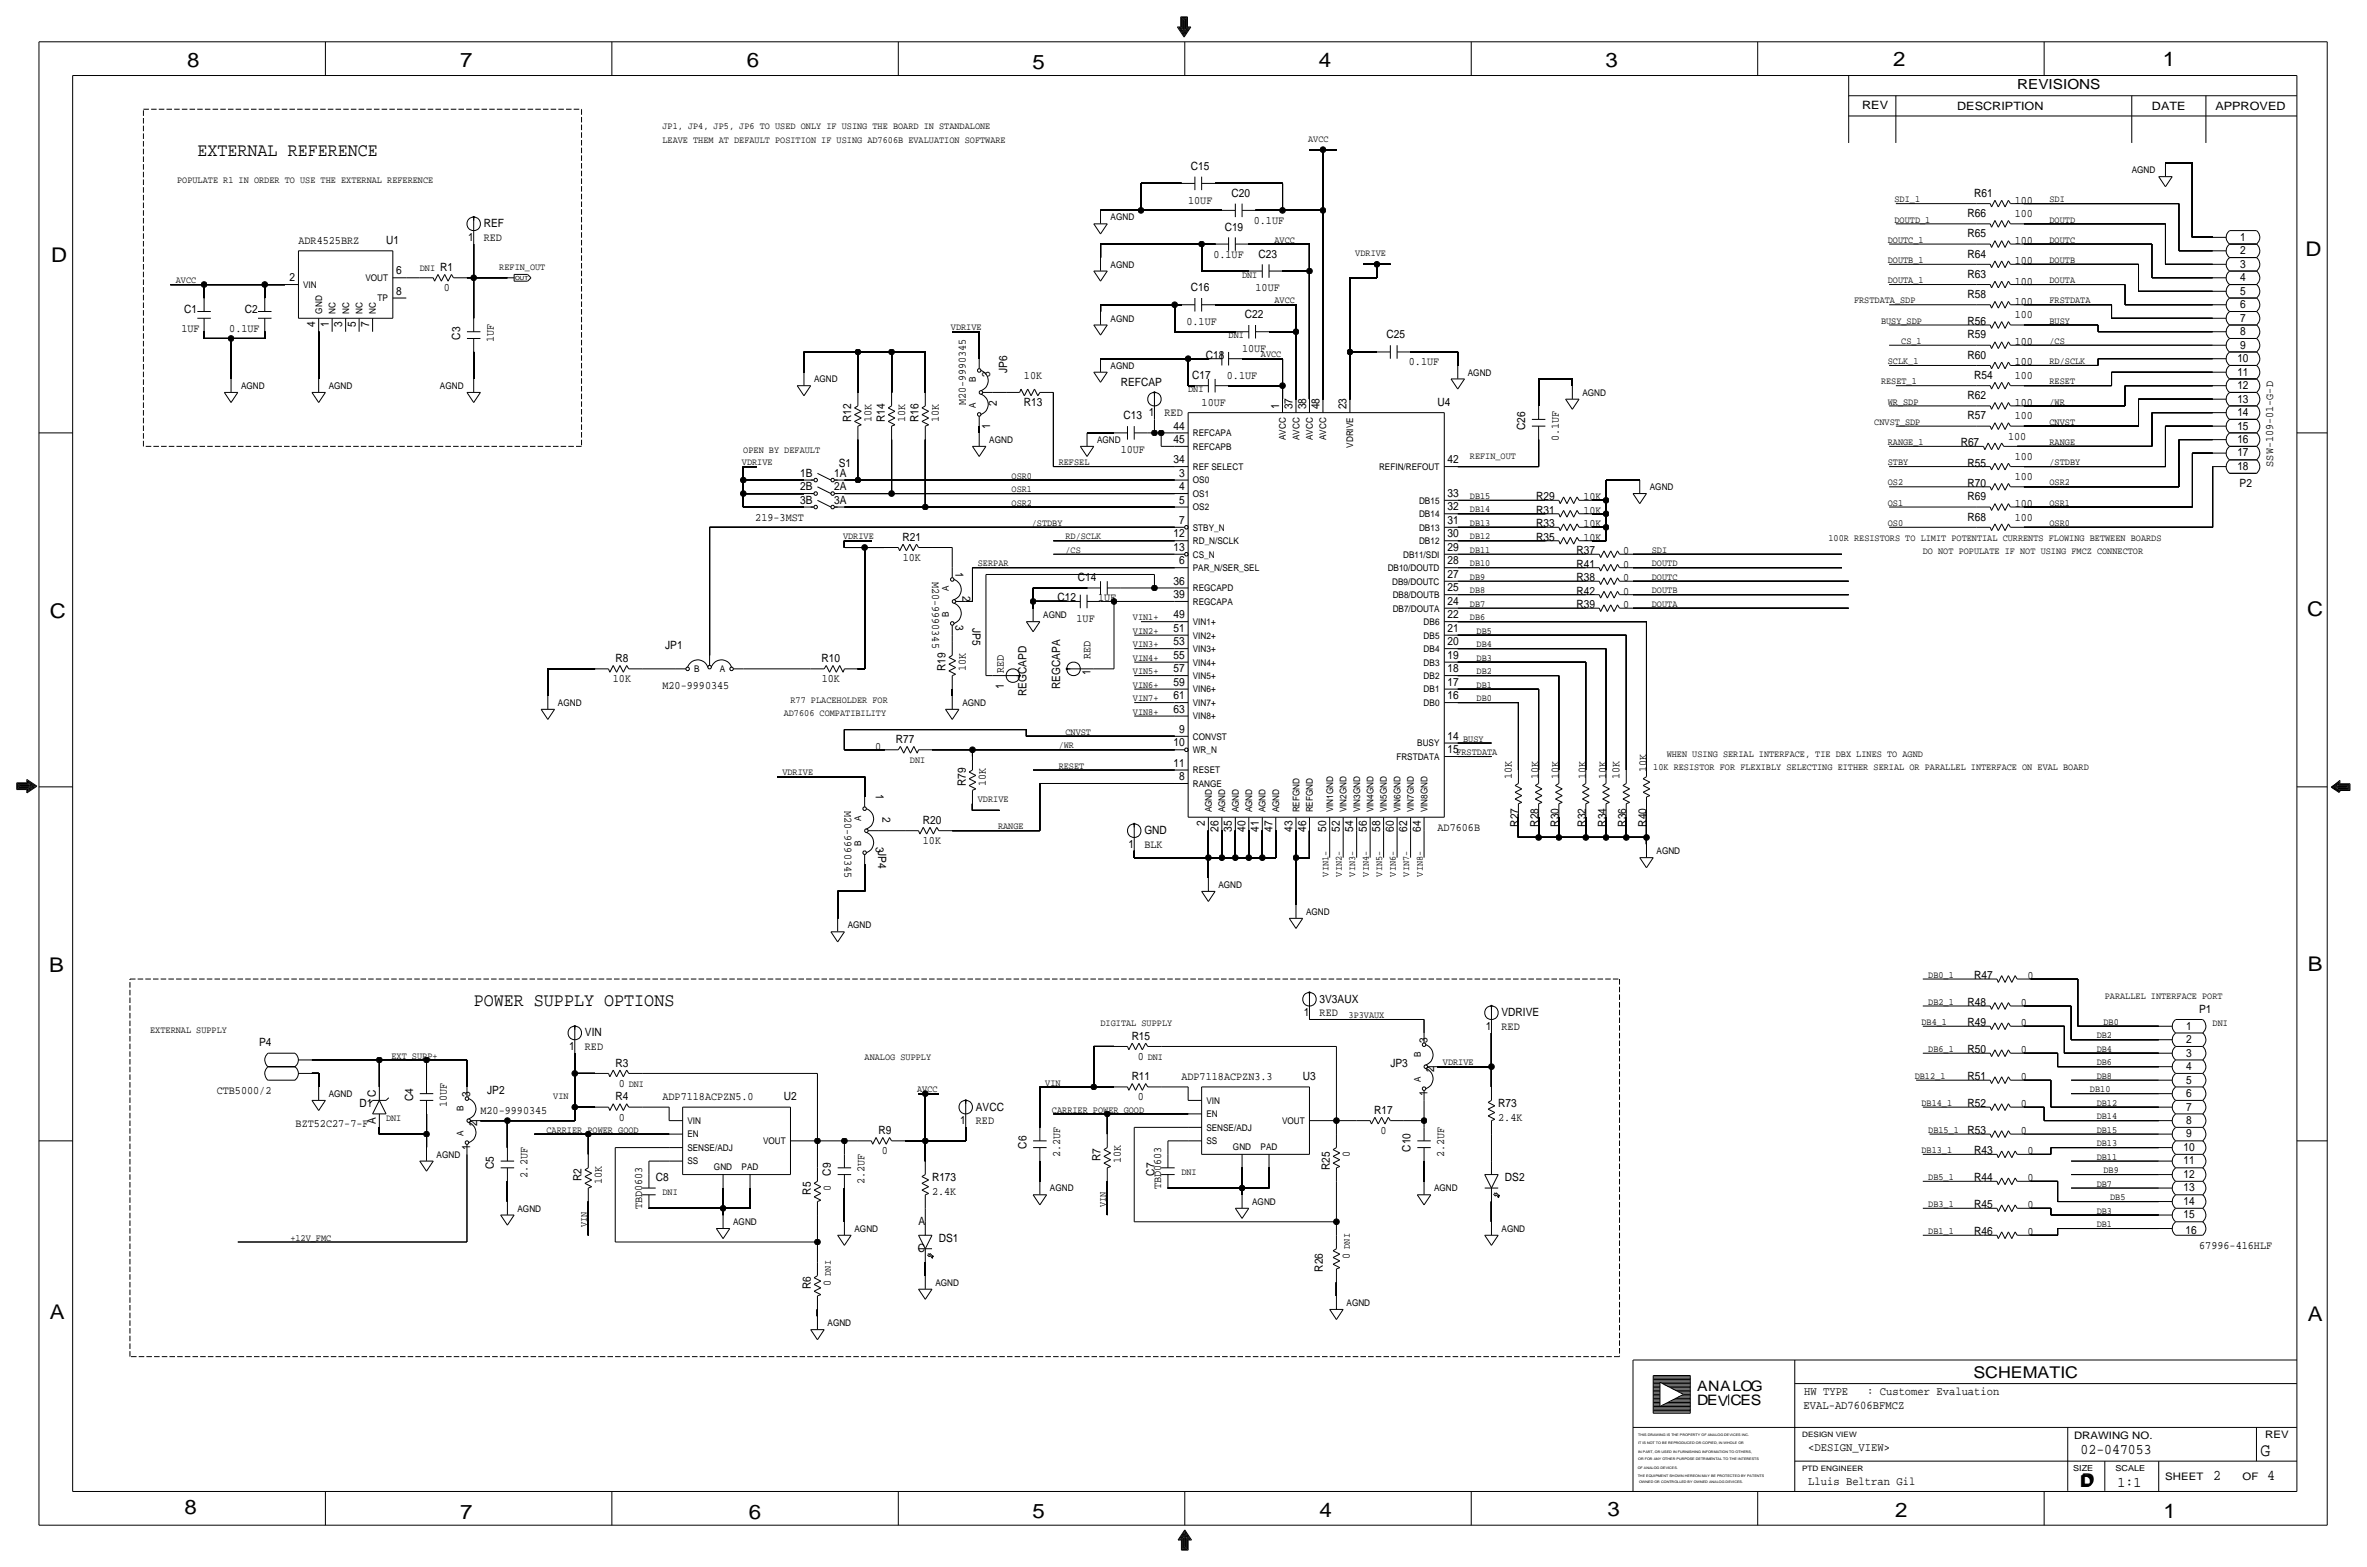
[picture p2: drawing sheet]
<svg xmlns="http://www.w3.org/2000/svg" width="892mm" height="590mm" viewBox="0 0 892 590" stroke-linecap="round" stroke-linejoin="round" font-family="sans-serif">
<defs><g id="words">
<g font-size="7.6">
<text x="70.6" y="25.4">8</text>
<text x="173.4" y="25.4">7</text>
<text x="281.4" y="25.1">6</text>
<text x="389.1" y="26.2">5</text>
<text x="497" y="25.4">4</text>
<text x="605" y="25.1">3</text>
<text x="713.4" y="24.9">2</text>
<text x="815" y="24.9">1</text>
<text x="19.3" y="98.8">D</text>
<text x="868.9" y="96.5">D</text>
<text x="18.7" y="232.7">C</text>
<text x="869.4" y="232.2">C</text>
<text x="869.6" y="365.8">B</text>
<text x="18.5" y="366">B</text>
<text x="18.7" y="496.8">A</text>
<text x="869.6" y="497.6">A</text>
<text x="69.5" y="570.5">8</text>
<text x="173.4" y="572.3">7</text>
<text x="282.1" y="572.3">6</text>
<text x="389.1" y="571.8">5</text>
<text x="497.3" y="571.5">4</text>
<text x="605.7" y="571.2">3</text>
<text x="714.2" y="571.5">2</text>
<text x="815.3" y="572">1</text>
</g>
<g font-size="7.1">
<text x="74.4" y="58.9">EXTERNAL REFERENCE</text>
<text x="178.5" y="379">POWER SUPPLY OPTIONS</text>
</g>
<text font-size="7" x="851.9" y="548.4">G</text>
<g font-size="6.1">
<text x="743.7" y="518.9">SCHEMATIC</text>
<text x="783.8" y="560.3">D</text>
<text x="784.3" y="559.8">D</text>
</g>
<g font-size="5.6">
<text x="784" y="547.9">02-047053</text>
<text x="834.1" y="557.5">2</text>
<text x="854.4" y="557.5">4</text>
<text x="798" y="560.1">1:1</text>
</g>
<g font-size="5.4">
<text x="639.5" y="524.2">ANALOG</text>
<text x="639.5" y="529.3">DEVCES</text>
</g>
<text font-size="5.2" x="760.2" y="33.5">REVISIONS</text>
<g font-size="4.4">
<text x="679.9" y="525.5">HW TYPE</text>
<text x="703.6" y="525.5">: Customer Evaluation</text>
<text x="679.7" y="530.9">EVAL-AD7606BFMCZ</text>
<text x="681.4" y="546.6">&lt;DESIGN_VIEW&gt;</text>
<text x="681.4" y="559.3">Lluis Beltran Gil</text>
</g>
<g font-size="4.3">
<text x="701.8" y="41.1">REV</text>
<text x="737.6" y="41.4">DESCRIPTION</text>
<text x="811" y="41.4">DATE</text>
<text x="834.8" y="41.4">APPROVED</text>
<text x="448.8" y="64">C15</text>
<text x="447.7" y="76.7">10UF</text>
<text x="464.1" y="74.2">C20</text>
<text x="744" y="74.2">R61</text>
<text x="759.3" y="76.7">100</text>
<text x="741.4" y="81.8">R66</text>
<text x="759.3" y="81.8">100</text>
<text x="182.3" y="85.6">REF</text>
<text x="461.5" y="86.9">C19</text>
<text x="472.5" y="84.3">0.1UF</text>
<text x="741.4" y="89.4">R65</text>
<text x="112.5" y="91.9">ADR4525BRZ</text>
<text x="145.5" y="91.9">U1</text>
<text x="176.4" y="90.7">1</text>
<text x="182.3" y="90.7">RED</text>
<text x="759.3" y="91.9">100</text>
<text x="844.2" y="95.8">2</text>
<text x="844.2" y="90.7">1</text>
<text x="457.3" y="97">0.1UF</text>
<text x="474.2" y="97">C23</text>
<text x="741.4" y="97">R64</text>
<text x="759.3" y="99.6">100</text>
<text x="844.2" y="100.8">3</text>
<text x="109.1" y="105.9">2</text>
<text x="149.3" y="103.4">6</text>
<text x="165.9" y="102.1">R1</text>
<text x="741.4" y="104.6">R63</text>
<text x="759.3" y="107.2">100</text>
<text x="844.2" y="105.9">4</text>
<text x="149.3" y="111">8</text>
<text x="167.2" y="109.7">0</text>
<text x="448.8" y="109.7">C16</text>
<text x="473.1" y="109.7">10UF</text>
<text x="741.4" y="112.3">R58</text>
<text x="844.2" y="111">5</text>
<text x="69.4" y="117.9">C1</text>
<text x="92.2" y="117.9">C2</text>
<text x="469.1" y="119.9">C22</text>
<text x="759.3" y="114.8">100</text>
<text x="759.3" y="119.9">100</text>
<text x="844.2" y="116.1">6</text>
<text x="68.4" y="125">1UF</text>
<text x="86.4" y="125">0.1UF</text>
<text x="118.8" y="123.3" transform="rotate(-90 118.8 123.3)">4</text>
<text x="123.9" y="123.3" transform="rotate(-90 123.9 123.3)">1</text>
<text x="129" y="123.3" transform="rotate(-90 129 123.3)">3</text>
<text x="134.1" y="123.3" transform="rotate(-90 134.1 123.3)">5</text>
<text x="139.1" y="123.3" transform="rotate(-90 139.1 123.3)">7</text>
<text x="447.1" y="122.4">0.1UF</text>
<text x="741.4" y="122.4">R56</text>
<text x="844.2" y="121.2">7</text>
<text x="173.4" y="127.9" transform="rotate(-90 173.4 127.9)">C3</text>
<text x="186.1" y="128.9" transform="rotate(-90 186.1 128.9)">1UF</text>
<text x="522.5" y="127.5">C25</text>
<text x="741.4" y="127.5">R59</text>
<text x="759.3" y="130">100</text>
<text x="844.2" y="131.3">9</text>
<text x="844.2" y="126.2">8</text>
<text x="454.4" y="135.1">C18</text>
<text x="468.1" y="132.6">10UF</text>
<text x="530.9" y="137.7">0.1UF</text>
<text x="741.4" y="135.1">R60</text>
<text x="759.3" y="137.7">100</text>
<text x="843.1" y="136.4">10</text>
<text x="373.2" y="141.8" transform="rotate(-90 373.2 141.8)">3</text>
<text x="379.5" y="140.6" transform="rotate(-90 379.5 140.6)">JP6</text>
<text x="385.9" y="142.7">10K</text>
<text x="449.3" y="142.7">C17</text>
<text x="462.3" y="142.7">0.1UF</text>
<text x="744" y="142.7">R54</text>
<text x="759.3" y="142.7">100</text>
<text x="843.1" y="141.5">11</text>
<text x="422.4" y="145.3">REFCAP</text>
<text x="843.1" y="146.6">12</text>
<text x="363.9" y="152.7" transform="rotate(-90 363.9 152.7)">M20-9990345</text>
<text x="375.7" y="152.8" transform="rotate(-90 375.7 152.8)">2</text>
<text x="385.8" y="152.9">R13</text>
<text x="452.8" y="152.9">10UF</text>
<text x="482" y="154.2" transform="rotate(-90 482 154.2)">1</text>
<text x="487.1" y="154.2" transform="rotate(-90 487.1 154.2)">37</text>
<text x="492.2" y="154.2" transform="rotate(-90 492.2 154.2)">38</text>
<text x="497.3" y="154.2" transform="rotate(-90 497.3 154.2)">48</text>
<text x="507.4" y="154.2" transform="rotate(-90 507.4 154.2)">23</text>
<text x="541.7" y="152.9">U4</text>
<text x="741.4" y="150.4">R62</text>
<text x="759.3" y="152.9">100</text>
<text x="843.1" y="151.6">13</text>
<text x="320.8" y="159" transform="rotate(-90 320.8 159)">R12</text>
<text x="328.4" y="158.9" transform="rotate(-90 328.4 158.9)">10K</text>
<text x="333.5" y="159" transform="rotate(-90 333.5 159)">R14</text>
<text x="341.1" y="158.9" transform="rotate(-90 341.1 158.9)">10K</text>
<text x="346.2" y="159" transform="rotate(-90 346.2 159)">R16</text>
<text x="353.8" y="158.9" transform="rotate(-90 353.8 158.9)">10K</text>
<text x="373.2" y="161.7" transform="rotate(-90 373.2 161.7)">1</text>
<text x="423.4" y="158">C13</text>
<text x="432.9" y="156.7">1</text>
<text x="438.9" y="156.7">RED</text>
<text x="442.2" y="161.8">44</text>
<text x="741.4" y="158">R57</text>
<text x="759.3" y="158">100</text>
<text x="843.1" y="161.8">15</text>
<text x="843.1" y="156.7">14</text>
<text x="442.2" y="166.9">45</text>
<text x="574.8" y="162" transform="rotate(-90 574.8 162)">C26</text>
<text x="587.5" y="166.3" transform="rotate(-90 587.5 166.3)">0.1UF</text>
<text x="756.7" y="165.6">100</text>
<text x="843.1" y="166.9">16</text>
<text x="422.3" y="170.7">10UF</text>
<text x="738.9" y="168.1">R67</text>
<text x="759.3" y="173.2">100</text>
<text x="843.1" y="172">17</text>
<text x="301.6" y="179.6">1B</text>
<text x="314.4" y="179.6">1A</text>
<text x="316.1" y="175.8">S1</text>
<text x="442.2" y="174.5">34</text>
<text x="444.4" y="179.6">3</text>
<text x="545.5" y="174.5">42</text>
<text x="741.4" y="175.8">R55</text>
<text x="843.1" y="177">18</text>
<text x="856.7" y="175.8" transform="rotate(-90 856.7 175.8)">SSW-109-01-G-D</text>
<text x="301.6" y="184.7">2B</text>
<text x="314.4" y="184.7">2A</text>
<text x="444.4" y="184.7">4</text>
<text x="741.4" y="183.4">R70</text>
<text x="759.3" y="180.8">100</text>
<text x="844" y="183.4">P2</text>
<text x="301.6" y="189.7">3B</text>
<text x="314.4" y="189.7">3A</text>
<text x="444.4" y="189.7">5</text>
<text x="545.5" y="187.2">33</text>
<text x="578.9" y="188.5">R29</text>
<text x="596.7" y="188.5">10K</text>
<text x="741.4" y="188.5">R69</text>
<text x="759.3" y="191">100</text>
<text x="284.6" y="196.1">219-3MST</text>
<text x="444.4" y="197.4">7</text>
<text x="545.5" y="192.3">32</text>
<text x="545.5" y="197.4">31</text>
<text x="578.9" y="193.5">R31</text>
<text x="596.7" y="193.5">10K</text>
<text x="741.4" y="196.1">R68</text>
<text x="759.3" y="196.1">100</text>
<text x="340.1" y="203.7">R21</text>
<text x="442.2" y="202.4">12</text>
<text x="545.5" y="202.4">30</text>
<text x="578.9" y="203.7">R35</text>
<text x="578.9" y="198.6">R33</text>
<text x="596.7" y="198.6">10K</text>
<text x="596.7" y="203.7">10K</text>
<text x="442.2" y="207.5">13</text>
<text x="545.5" y="207.5">29</text>
<text x="594.1" y="208.8">R37</text>
<text x="611.7" y="208.8">0</text>
<text x="340.2" y="211.3">10K</text>
<text x="360.1" y="215.6" transform="rotate(90 360.1 215.6)">1</text>
<text x="444.4" y="212.6">6</text>
<text x="545.5" y="212.6">28</text>
<text x="594.1" y="213.9">R41</text>
<text x="611.7" y="213.9">0</text>
<text x="351.2" y="219.1" transform="rotate(90 351.2 219.1)">M20-9990345</text>
<text x="406.1" y="218.9">C14</text>
<text x="442.2" y="220.2">36</text>
<text x="545.5" y="217.7">27</text>
<text x="594.1" y="218.9">R38</text>
<text x="611.7" y="218.9">0</text>
<text x="362.7" y="224.4" transform="rotate(90 362.7 224.4)">2</text>
<text x="398.5" y="226.6">C12</text>
<text x="413.8" y="226.6">1UF</text>
<text x="442.2" y="225.3">39</text>
<text x="545.5" y="222.8">25</text>
<text x="545.5" y="227.8">24</text>
<text x="594.1" y="224">R42</text>
<text x="611.7" y="224">0</text>
<text x="442.2" y="232.9">49</text>
<text x="545.5" y="232.9">22</text>
<text x="594.1" y="229.1">R39</text>
<text x="611.7" y="229.1">0</text>
<text x="360.1" y="235.5" transform="rotate(90 360.1 235.5)">3</text>
<text x="366.5" y="236.7" transform="rotate(90 366.5 236.7)">JP5</text>
<text x="405.7" y="234.2">1UF</text>
<text x="442.2" y="238">51</text>
<text x="545.5" y="238">21</text>
<text x="250.7" y="244.3">JP1</text>
<text x="442.2" y="243.1">53</text>
<text x="545.5" y="243.1">20</text>
<text x="231.9" y="249.4">R8</text>
<text x="309.6" y="249.4">R10</text>
<text x="410.9" y="248.2" transform="rotate(-90 410.9 248.2)">RED</text>
<text x="442.2" y="248.2">55</text>
<text x="545.5" y="248.2">19</text>
<text x="231" y="257">10K</text>
<text x="309.7" y="257">10K</text>
<text x="356.3" y="252.9" transform="rotate(-90 356.3 252.9)">R19</text>
<text x="363.9" y="252.9" transform="rotate(-90 363.9 252.9)">10K</text>
<text x="378.3" y="253.6" transform="rotate(-90 378.3 253.6)">RED</text>
<text x="410.9" y="254.1" transform="rotate(-90 410.9 254.1)">1</text>
<text x="442.2" y="253.2">57</text>
<text x="545.5" y="253.2">18</text>
<text x="249.6" y="259.6">M20-9990345</text>
<text x="378.3" y="259.5" transform="rotate(-90 378.3 259.5)">1</text>
<text x="386.8" y="262.1" transform="rotate(-90 386.8 262.1)">REGCAPD</text>
<text x="399.5" y="259.6" transform="rotate(-90 399.5 259.6)">REGCAPA</text>
<text x="442.2" y="263.4">61</text>
<text x="442.2" y="258.3">59</text>
<text x="545.5" y="258.3">17</text>
<text x="545.5" y="263.4">16</text>
<text x="442.2" y="268.5">63</text>
<text x="337.6" y="279.9">R77</text>
<text x="442.2" y="281.2">10</text>
<text x="444.4" y="276.1">9</text>
<text x="545.5" y="278.6">14</text>
<text x="329.8" y="282.4">0</text>
<text x="545.5" y="283.7">15</text>
<text x="442.2" y="288.8">11</text>
<text x="444.4" y="293.9">8</text>
<text x="569.7" y="293.5" transform="rotate(-90 569.7 293.5)">10K</text>
<text x="579.8" y="293.5" transform="rotate(-90 579.8 293.5)">10K</text>
<text x="587.5" y="293.5" transform="rotate(-90 587.5 293.5)">10K</text>
<text x="597.6" y="293.5" transform="rotate(-90 597.6 293.5)">10K</text>
<text x="605.2" y="293.5" transform="rotate(-90 605.2 293.5)">10K</text>
<text x="610.3" y="293.5" transform="rotate(-90 610.3 293.5)">10K</text>
<text x="620.5" y="291" transform="rotate(-90 620.5 291)">10K</text>
<text x="330" y="299" transform="rotate(90 330 299)">1</text>
<text x="363.9" y="296.1" transform="rotate(-90 363.9 296.1)">R79</text>
<text x="371.6" y="296" transform="rotate(-90 371.6 296)">10K</text>
<text x="318.2" y="305.5" transform="rotate(90 318.2 305.5)">M20-9990345</text>
<text x="332.5" y="307.9" transform="rotate(90 332.5 307.9)">2</text>
<text x="347.7" y="310.4">R20</text>
<text x="454.1" y="311.2" transform="rotate(-90 454.1 311.2)">2</text>
<text x="572.2" y="311.4" transform="rotate(-90 572.2 311.4)">R27</text>
<text x="579.8" y="311.4" transform="rotate(-90 579.8 311.4)">R28</text>
<text x="587.5" y="311.4" transform="rotate(-90 587.5 311.4)">R30</text>
<text x="597.6" y="311.4" transform="rotate(-90 597.6 311.4)">R32</text>
<text x="605.2" y="311.4" transform="rotate(-90 605.2 311.4)">R34</text>
<text x="612.9" y="311.4" transform="rotate(-90 612.9 311.4)">R36</text>
<text x="620.5" y="311.4" transform="rotate(-90 620.5 311.4)">R40</text>
<text x="431.2" y="314.2">GND</text>
<text x="459.2" y="313.4" transform="rotate(-90 459.2 313.4)">26</text>
<text x="464.3" y="313.4" transform="rotate(-90 464.3 313.4)">35</text>
<text x="469.3" y="313.4" transform="rotate(-90 469.3 313.4)">40</text>
<text x="474.4" y="313.4" transform="rotate(-90 474.4 313.4)">41</text>
<text x="479.5" y="313.4" transform="rotate(-90 479.5 313.4)">47</text>
<text x="487.1" y="313.4" transform="rotate(-90 487.1 313.4)">43</text>
<text x="492.2" y="313.4" transform="rotate(-90 492.2 313.4)">46</text>
<text x="499.8" y="313.4" transform="rotate(-90 499.8 313.4)">50</text>
<text x="504.9" y="313.4" transform="rotate(-90 504.9 313.4)">52</text>
<text x="510" y="313.4" transform="rotate(-90 510 313.4)">54</text>
<text x="515.1" y="313.4" transform="rotate(-90 515.1 313.4)">56</text>
<text x="520.1" y="313.4" transform="rotate(-90 520.1 313.4)">58</text>
<text x="525.2" y="313.4" transform="rotate(-90 525.2 313.4)">60</text>
<text x="530.3" y="313.4" transform="rotate(-90 530.3 313.4)">62</text>
<text x="535.4" y="313.4" transform="rotate(-90 535.4 313.4)">64</text>
<text x="541.7" y="312.9">AD7606B</text>
<text x="330" y="318.9" transform="rotate(90 330 318.9)">3JP4</text>
<text x="347.8" y="318">10K</text>
<text x="425.3" y="319.3">1</text>
<text x="431.2" y="319.3">BLK</text>
<text x="744" y="368.8">R47</text>
<text x="764.1" y="368.8">0</text>
<text x="497.3" y="377.7">3V3AUX</text>
<text x="491.3" y="382.8">1</text>
<text x="497.3" y="382.8">RED</text>
<text x="565.9" y="382.8">VDRIVE</text>
<text x="741.4" y="379">R48</text>
<text x="761.6" y="379">0</text>
<text x="828.8" y="381.5">P1</text>
<text x="559.9" y="387.9">1</text>
<text x="565.9" y="387.9">RED</text>
<text x="741.4" y="386.6">R49</text>
<text x="761.6" y="386.6">0</text>
<text x="823.9" y="387.9">1</text>
<text x="97.6" y="394.2">P4</text>
<text x="214.5" y="395.5">1</text>
<text x="220.4" y="390.4">VIN</text>
<text x="220.4" y="395.5">RED</text>
<text x="426.5" y="391.7">R15</text>
<text x="537.9" y="392.9" transform="rotate(-90 537.9 392.9)">3</text>
<text x="823.9" y="392.9">2</text>
<text x="231.9" y="401.8">R3</text>
<text x="428.8" y="399.3">0</text>
<text x="524" y="401.8">JP3</text>
<text x="741.4" y="396.7">R50</text>
<text x="761.6" y="396.7">0</text>
<text x="823.9" y="398">3</text>
<text x="426.5" y="406.9">R11</text>
<text x="445.2" y="406.9">ADP7118ACPZN3.3</text>
<text x="490.9" y="406.9">U3</text>
<text x="540.5" y="404" transform="rotate(-90 540.5 404)">2</text>
<text x="741.4" y="406.9">R51</text>
<text x="761.6" y="406.9">0</text>
<text x="823.9" y="403.1">4</text>
<text x="81.7" y="412">CTB5000/2</text>
<text x="141.7" y="413.4" transform="rotate(-90 141.7 413.4)">C</text>
<text x="177.2" y="413.3" transform="rotate(-90 177.2 413.3)">3</text>
<text x="183.6" y="412">JP2</text>
<text x="233.2" y="409.4">0</text>
<text x="537.9" y="412.8" transform="rotate(-90 537.9 412.8)">1</text>
<text x="823.9" y="413.3">6</text>
<text x="823.9" y="408.2">5</text>
<text x="135.4" y="417.1">D1</text>
<text x="155.7" y="414.9" transform="rotate(-90 155.7 414.9)">C4</text>
<text x="168.4" y="417.1" transform="rotate(-90 168.4 417.1)">10UF</text>
<text x="181.1" y="419.6">M20-9990345</text>
<text x="231.9" y="414.5">R4</text>
<text x="249.6" y="414.5">ADP7118ACPZN5.0</text>
<text x="295.4" y="414.5">U2</text>
<text x="367.7" y="418.3">AVCC</text>
<text x="428.8" y="414.5">0</text>
<text x="517.9" y="419.6">R17</text>
<text x="564.6" y="417.1">R73</text>
<text x="741.4" y="417.1">R52</text>
<text x="761.6" y="417.1">0</text>
<text x="823.9" y="418.3">7</text>
<text x="111.4" y="424.7">BZT52C27-7-F</text>
<text x="141.7" y="423.4" transform="rotate(-90 141.7 423.4)">A</text>
<text x="179.8" y="424.3" transform="rotate(-90 179.8 424.3)">2</text>
<text x="233.2" y="422.1">0</text>
<text x="361.8" y="423.4">1</text>
<text x="367.7" y="423.4">RED</text>
<text x="564.6" y="422.1">2.4K</text>
<text x="823.9" y="423.4">8</text>
<text x="331" y="427.2">R9</text>
<text x="520.3" y="427.2">0</text>
<text x="741.4" y="427.2">R53</text>
<text x="761.6" y="427.2">0</text>
<text x="823.9" y="428.5">9</text>
<text x="177.2" y="433.2" transform="rotate(-90 177.2 433.2)">1</text>
<text x="332.3" y="434.8">0</text>
<text x="386.8" y="432.7" transform="rotate(-90 386.8 432.7)">C6</text>
<text x="399.5" y="436" transform="rotate(-90 399.5 436)">2.2UF</text>
<text x="414.7" y="437.3" transform="rotate(-90 414.7 437.3)">R7</text>
<text x="508.7" y="436" transform="rotate(-90 508.7 436)">0</text>
<text x="531.6" y="433.8" transform="rotate(-90 531.6 433.8)">C10</text>
<text x="544.3" y="436" transform="rotate(-90 544.3 436)">2.2UF</text>
<text x="744" y="434.8">R43</text>
<text x="764.1" y="434.8">0</text>
<text x="822.8" y="433.6">10</text>
<text x="186.1" y="440.3" transform="rotate(-90 186.1 440.3)">C5</text>
<text x="198.8" y="443.6" transform="rotate(-90 198.8 443.6)">2.2UF</text>
<text x="313.1" y="442.9" transform="rotate(-90 313.1 442.9)">C9</text>
<text x="422.4" y="438.3" transform="rotate(-90 422.4 438.3)">10K</text>
<text x="435.1" y="442.9" transform="rotate(-90 435.1 442.9)">C7</text>
<text x="501.1" y="440.9" transform="rotate(-90 501.1 440.9)">R25</text>
<text x="822.8" y="443.7">12</text>
<text x="822.8" y="438.7">11</text>
<text x="219.2" y="444.9" transform="rotate(-90 219.2 444.9)">R2</text>
<text x="226.8" y="445.9" transform="rotate(-90 226.8 445.9)">10K</text>
<text x="247.2" y="445">C8</text>
<text x="305.5" y="450" transform="rotate(-90 305.5 450)">R5</text>
<text x="313.1" y="448.7" transform="rotate(-90 313.1 448.7)">0</text>
<text x="325.8" y="446.2" transform="rotate(-90 325.8 446.2)">2.2UF</text>
<text x="351.2" y="445">R173</text>
<text x="437.6" y="448" transform="rotate(-90 437.6 448)">TBD0603</text>
<text x="567.1" y="445">DS2</text>
<text x="744" y="445">R44</text>
<text x="764.1" y="445">0</text>
<text x="822.8" y="448.8">13</text>
<text x="242" y="455.6" transform="rotate(-90 242 455.6)">TBD0603</text>
<text x="351.2" y="450.1">2.4K</text>
<text x="744" y="455.2">R45</text>
<text x="764.1" y="455.2">0</text>
<text x="822.8" y="453.9">14</text>
<text x="346.1" y="461.5">A</text>
<text x="822.8" y="459">15</text>
<text x="353.8" y="467.9">DS1</text>
<text x="744" y="465.3">R46</text>
<text x="764.1" y="465.3">0</text>
<text x="823.6" y="464.8">16</text>
<text x="345.9" y="471.7">C</text>
<text x="828.8" y="470.4">67996-416HLF</text>
<text x="498.6" y="479" transform="rotate(-90 498.6 479)">R26</text>
<text x="508.7" y="474.1" transform="rotate(-90 508.7 474.1)">0</text>
<text x="305.5" y="485.6" transform="rotate(-90 305.5 485.6)">R6</text>
<text x="313.1" y="484.3" transform="rotate(-90 313.1 484.3)">0</text>
</g>
<g font-size="3.9">
<text x="781.6" y="542.1">DRAWING NO.</text>
<text x="853.6" y="541.8">REV</text>
<text x="816" y="557.4">SHEET</text>
<text x="845.1" y="557.5">OF</text>
</g>
<g font-size="3.6">
<text x="249.6" y="48.8">JP1, JP4, JP5, JP6 TO USED ONLY IF USING THE BOARD IN STANDALONE</text>
<text x="249.6" y="53.8">LEAVE THEM AT DEFAULT POSITION IF USING AD7606B EVALUATION SOFTWARE</text>
<text x="493" y="53.3">AVCC</text>
<text x="66.8" y="69.1">POPULATE R1 IN ORDER TO USE THE EXTERNAL REFERENCE</text>
<text x="713.9" y="76.2">SDI_1</text>
<text x="772.4" y="76.2">SDI</text>
<text x="713.9" y="83.8">DOUTD_1</text>
<text x="772.4" y="83.8">DOUTD</text>
<text x="480.3" y="91.4">AVCC</text>
<text x="711.4" y="91.4">DOUTC_1</text>
<text x="772.4" y="91.4">DOUTC</text>
<text x="188.2" y="101.6">REFIN_OUT</text>
<text x="510.7" y="96.5">VDRIVE</text>
<text x="711.4" y="99.1">DOUTB_1</text>
<text x="772.4" y="99.1">DOUTB</text>
<text x="66.2" y="106.7">AVCC</text>
<text x="158.2" y="102.1">DNI</text>
<text x="468.1" y="104.6">DNI</text>
<text x="711.4" y="106.7">DOUTA_1</text>
<text x="772.4" y="106.7">DOUTA</text>
<text x="480.3" y="114.3">AVCC</text>
<text x="698.7" y="114.3">FRSTDATA_SDP</text>
<text x="772.4" y="114.3">FRSTDATA</text>
<text x="358.3" y="124.5">VDRIVE</text>
<text x="708.9" y="121.9">BUSY_SDP</text>
<text x="772.4" y="121.9">BUSY</text>
<text x="463" y="127.5">DNI</text>
<text x="716.5" y="129.5">CS_1</text>
<text x="772.4" y="129.5">/CS</text>
<text x="475.2" y="134.6">AVCC</text>
<text x="711.4" y="137.2">SCLK_1</text>
<text x="772.4" y="137.2">RD/SCLK</text>
<text x="447.8" y="147.8">DNI</text>
<text x="708.9" y="144.8">RESET_1</text>
<text x="772.4" y="144.8">RESET</text>
<text x="711.4" y="152.4">WR_SDP</text>
<text x="772.4" y="152.4">/WR</text>
<text x="706.3" y="160">CNVST_SDP</text>
<text x="772.4" y="160">CNVST</text>
<text x="711.4" y="167.6">RANGE_1</text>
<text x="772.4" y="167.6">RANGE</text>
<text x="280.1" y="170.7">OPEN BY DEFAULT</text>
<text x="553.9" y="172.7">REFIN_OUT</text>
<text x="279.6" y="175.3">VDRIVE</text>
<text x="399" y="175.3">REFSEL</text>
<text x="711.4" y="175.3">STBY</text>
<text x="772.4" y="175.3">/STDBY</text>
<text x="381.2" y="185.4">OSR1</text>
<text x="381.2" y="180.3">OSR0</text>
<text x="711.4" y="182.9">OS2</text>
<text x="772.4" y="182.9">OSR2</text>
<text x="381.2" y="190.5">OSR2</text>
<text x="553.9" y="188">DB15</text>
<text x="711.4" y="190.5">OS1</text>
<text x="772.4" y="190.5">OSR1</text>
<text x="553.9" y="193">DB14</text>
<text x="317.7" y="203.2">VDRIVE</text>
<text x="388.8" y="198.1">/STDBY</text>
<text x="401.5" y="203.2">RD/SCLK</text>
<text x="553.9" y="203.2">DB12</text>
<text x="553.9" y="198.1">DB13</text>
<text x="689.1" y="203.7">100R RESISTORS TO LIMIT POTENTIAL CURRENTS FLOWING BETWEEN BOARDS</text>
<text x="711.4" y="198.1">OS0</text>
<text x="772.4" y="198.1">OSR0</text>
<text x="401.5" y="208.3">/CS</text>
<text x="553.9" y="208.3">DB11</text>
<text x="622.5" y="208.3">SDI</text>
<text x="724.6" y="208.8">DO NOT POPULATE IF NOT USING FMCZ CONNECTOR</text>
<text x="368.5" y="213.4">SERPAR</text>
<text x="553.9" y="213.4">DB10</text>
<text x="622.5" y="213.4">DOUTD</text>
<text x="553.9" y="218.4">DB9</text>
<text x="622.5" y="218.4">DOUTC</text>
<text x="553.9" y="223.5">DB8</text>
<text x="622.5" y="223.5">DOUTB</text>
<text x="426.9" y="233.7">VIN1+</text>
<text x="553.9" y="228.6">DB7</text>
<text x="553.9" y="233.7">DB6</text>
<text x="622.5" y="228.6">DOUTA</text>
<text x="426.9" y="238.8">VIN2+</text>
<text x="556.5" y="238.8">DB5</text>
<text x="426.9" y="243.8">VIN3+</text>
<text x="556.5" y="243.8">DB4</text>
<text x="426.9" y="248.9">VIN4+</text>
<text x="556.5" y="248.9">DB3</text>
<text x="426.9" y="254">VIN5+</text>
<text x="556.5" y="254">DB2</text>
<text x="426.9" y="259.1">VIN6+</text>
<text x="556.5" y="259.1">DB1</text>
<text x="295.4" y="269.7">AD7606 COMPATIBILITY</text>
<text x="297.9" y="264.7">R77 PLACEHOLDER FOR</text>
<text x="426.9" y="264.2">VIN7+</text>
<text x="426.9" y="269.2">VIN8+</text>
<text x="556.5" y="264.2">DB0</text>
<text x="399" y="281.9">/WR</text>
<text x="401.5" y="276.9">CNVST</text>
<text x="551.4" y="279.4">BUSY</text>
<text x="342.9" y="287.5">DNI</text>
<text x="548.8" y="284.5">FRSTDATA</text>
<text x="628.1" y="285">WHEN USING SERIAL INTERFACE, TIE DBX LINES TO AGND</text>
<text x="294.8" y="292.1">VDRIVE</text>
<text x="399" y="289.6">RESET</text>
<text x="623" y="290.1">10K RESISTOR FOR FLEXIBLY SELECTING EITHER SERIAL OR PARALLEL INTERFACE ON EVAL BOARD</text>
<text x="368.5" y="302.3">VDRIVE</text>
<text x="376.1" y="312.4">RANGE</text>
<text x="500.6" y="330.2" transform="rotate(-90 500.6 330.2)">VIN1-</text>
<text x="505.7" y="330.2" transform="rotate(-90 505.7 330.2)">VIN2-</text>
<text x="510.7" y="330.2" transform="rotate(-90 510.7 330.2)">VIN3-</text>
<text x="515.8" y="330.2" transform="rotate(-90 515.8 330.2)">VIN4-</text>
<text x="520.9" y="330.2" transform="rotate(-90 520.9 330.2)">VIN5-</text>
<text x="526" y="330.2" transform="rotate(-90 526 330.2)">VIN6-</text>
<text x="531.1" y="330.2" transform="rotate(-90 531.1 330.2)">VIN7-</text>
<text x="536.1" y="330.2" transform="rotate(-90 536.1 330.2)">VIN8-</text>
<text x="726.6" y="368.3">DB0_1</text>
<text x="793.2" y="376.4">PARALLEL INTERFACE PORT</text>
<text x="508.2" y="383.5">3P3VAUX</text>
<text x="726.6" y="378.5">DB2_1</text>
<text x="56.6" y="389.1">EXTERNAL SUPPLY</text>
<text x="414.7" y="386.6">DIGITAL SUPPLY</text>
<text x="724.1" y="386.1">DB4_1</text>
<text x="792.7" y="386.1">DB0</text>
<text x="833.8" y="386.6">DNI</text>
<text x="790.1" y="391.2">DB2</text>
<text x="147.5" y="398.8">EXT_SUPP+</text>
<text x="325.8" y="399.3">ANALOG SUPPLY</text>
<text x="432.5" y="399.3">DNI</text>
<text x="543.8" y="401.3">VDRIVE</text>
<text x="726.6" y="396.2">DB6_1</text>
<text x="790.1" y="401.3">DB6</text>
<text x="790.1" y="396.2">DB4</text>
<text x="721.6" y="406.4">DB12_1</text>
<text x="790.1" y="406.4">DB8</text>
<text x="236.9" y="409.4">DNI</text>
<text x="345.6" y="411.5">AVCC</text>
<text x="393.9" y="408.9">VIN</text>
<text x="787.6" y="411.5">DB10</text>
<text x="208.5" y="414">VIN</text>
<text x="396.4" y="419.1">CARRIER_POWER_GOOD</text>
<text x="724.1" y="416.6">DB14_1</text>
<text x="790.1" y="416.6">DB12</text>
<text x="145.5" y="422.1">DNI</text>
<text x="790.1" y="421.6">DB14</text>
<text x="205.9" y="426.7">CARRIER_POWER_GOOD</text>
<text x="726.6" y="426.7">DB15_1</text>
<text x="790.1" y="426.7">DB15</text>
<text x="790.1" y="431.8">DB13</text>
<text x="724.1" y="434.3">DB13_1</text>
<text x="790.1" y="436.9">DB11</text>
<text x="445.2" y="442.5">DNI</text>
<text x="792.7" y="442">DB9</text>
<text x="726.6" y="444.5">DB5_1</text>
<text x="790.1" y="447">DB7</text>
<text x="249.6" y="450.1">DNI</text>
<text x="416.8" y="454.7" transform="rotate(-90 416.8 454.7)">VIN</text>
<text x="726.6" y="454.7">DB3_1</text>
<text x="795.2" y="452.1">DB5</text>
<text x="790.1" y="457.2">DB3</text>
<text x="109.4" y="467.4">+12V_FMC</text>
<text x="221.2" y="462.3" transform="rotate(-90 221.2 462.3)">VIN</text>
<text x="726.6" y="464.8">DB1_1</text>
<text x="790.1" y="462.3">DB1</text>
<text x="508.7" y="470.4" transform="rotate(-90 508.7 470.4)">DNI</text>
<text x="313.1" y="480.6" transform="rotate(-90 313.1 480.6)">DNI</text>
</g>
<g font-size="3.5">
<text x="803.3" y="65.3">AGND</text>
<text x="418.5" y="83.1">AGND</text>
<text x="418.5" y="100.8">AGND</text>
<text x="137.7" y="105.9">VOUT</text>
<text x="114.2" y="108.5">VIN</text>
<text x="142.3" y="113.5">TP</text>
<text x="121.4" y="118.1" transform="rotate(-90 121.4 118.1)">GND</text>
<text x="126.4" y="118.1" transform="rotate(-90 126.4 118.1)">NC</text>
<text x="131.5" y="118.1" transform="rotate(-90 131.5 118.1)">NC</text>
<text x="136.6" y="118.1" transform="rotate(-90 136.6 118.1)">NC</text>
<text x="141.7" y="118.1" transform="rotate(-90 141.7 118.1)">NC</text>
<text x="418.5" y="121.2">AGND</text>
<text x="418.5" y="138.9">AGND</text>
<text x="553.2" y="141.5">AGND</text>
<text x="90.9" y="146.6">AGND</text>
<text x="123.9" y="146.6">AGND</text>
<text x="165.8" y="146.6">AGND</text>
<text x="306.8" y="144">AGND</text>
<text x="367.7" y="144" transform="rotate(-90 367.7 144)">B</text>
<text x="596.3" y="149.1">AGND</text>
<text x="367.7" y="153.7" transform="rotate(-90 367.7 153.7)">A</text>
<text x="372.8" y="166.9">AGND</text>
<text x="413.5" y="166.9">AGND</text>
<text x="449.5" y="164.3">REFCAPA</text>
<text x="484.6" y="165.8" transform="rotate(-90 484.6 165.8)">AVCC</text>
<text x="489.7" y="165.8" transform="rotate(-90 489.7 165.8)">AVCC</text>
<text x="494.7" y="165.8" transform="rotate(-90 494.7 165.8)">AVCC</text>
<text x="499.8" y="165.8" transform="rotate(-90 499.8 165.8)">AVCC</text>
<text x="449.5" y="169.4">REFCAPB</text>
<text x="510" y="168.7" transform="rotate(-90 510 168.7)">VDRIVE</text>
<text x="449.5" y="177">REF SELECT</text>
<text x="519.7" y="177">REFIN/REFOUT</text>
<text x="449.5" y="182.1">OS0</text>
<text x="621.7" y="184.7">AGND</text>
<text x="449.5" y="187.2">OS1</text>
<text x="534.8" y="189.7">DB15</text>
<text x="449.5" y="192.3">OS2</text>
<text x="534.8" y="194.8">DB14</text>
<text x="449.5" y="199.9">STBY_N</text>
<text x="534.8" y="199.9">DB13</text>
<text x="449.5" y="205">RD_N/SCLK</text>
<text x="534.8" y="205">DB12</text>
<text x="449.5" y="210.1">CS_N</text>
<text x="449.5" y="215.1">PAR_N/SER_SEL</text>
<text x="523" y="215.1">DB10/DOUTD</text>
<text x="528.8" y="210.1">DB11/SDI</text>
<text x="524.7" y="220.2">DB9/DOUTC</text>
<text x="357.6" y="222.7" transform="rotate(-90 357.6 222.7)">A</text>
<text x="449.5" y="227.8">REGCAPA</text>
<text x="449.5" y="222.8">REGCAPD</text>
<text x="524.8" y="225.3">DB8/DOUTB</text>
<text x="357.6" y="232.4" transform="rotate(-90 357.6 232.4)">B</text>
<text x="393.1" y="232.9">AGND</text>
<text x="524.8" y="230.4">DB7/DOUTA</text>
<text x="449.5" y="235.5">VIN1+</text>
<text x="536.5" y="235.5">DB6</text>
<text x="449.5" y="245.6">VIN3+</text>
<text x="449.5" y="240.5">VIN2+</text>
<text x="536.5" y="240.5">DB5</text>
<text x="536.5" y="245.6">DB4</text>
<text x="449.5" y="250.7">VIN4+</text>
<text x="536.5" y="250.7">DB3</text>
<text x="261.6" y="253.2">B</text>
<text x="271.2" y="253.2">A</text>
<text x="449.5" y="255.8">VIN5+</text>
<text x="536.5" y="255.8">DB2</text>
<text x="449.5" y="260.9">VIN6+</text>
<text x="536.5" y="260.9">DB1</text>
<text x="210.3" y="265.9">AGND</text>
<text x="362.7" y="265.9">AGND</text>
<text x="449.5" y="265.9">VIN7+</text>
<text x="536.5" y="265.9">DB0</text>
<text x="449.5" y="271">VIN8+</text>
<text x="449.5" y="278.6">CONVST</text>
<text x="534.1" y="281.2">BUSY</text>
<text x="449.5" y="283.7">WR_N</text>
<text x="526.2" y="286.3">FRSTDATA</text>
<text x="449.5" y="291.3">RESET</text>
<text x="449.5" y="296.4">RANGE</text>
<text x="324.6" y="309.1" transform="rotate(-90 324.6 309.1)">A</text>
<text x="456.6" y="306.1" transform="rotate(-90 456.6 306.1)">AGND</text>
<text x="461.7" y="306" transform="rotate(-90 461.7 306)">AGND</text>
<text x="466.8" y="306" transform="rotate(-90 466.8 306)">AGND</text>
<text x="471.9" y="306" transform="rotate(-90 471.9 306)">AGND</text>
<text x="477" y="306" transform="rotate(-90 477 306)">AGND</text>
<text x="482" y="306" transform="rotate(-90 482 306)">AGND</text>
<text x="489.7" y="306.1" transform="rotate(-90 489.7 306.1)">REFGND</text>
<text x="494.7" y="306.1" transform="rotate(-90 494.7 306.1)">REFGND</text>
<text x="502.4" y="306.1" transform="rotate(-90 502.4 306.1)">VIN1GND</text>
<text x="507.4" y="306.1" transform="rotate(-90 507.4 306.1)">VIN2GND</text>
<text x="512.5" y="306.1" transform="rotate(-90 512.5 306.1)">VIN3GND</text>
<text x="517.6" y="306.1" transform="rotate(-90 517.6 306.1)">VIN4GND</text>
<text x="522.7" y="306.1" transform="rotate(-90 522.7 306.1)">VIN5GND</text>
<text x="527.8" y="306.1" transform="rotate(-90 527.8 306.1)">VIN6GND</text>
<text x="532.8" y="306.1" transform="rotate(-90 532.8 306.1)">VIN7GND</text>
<text x="537.9" y="306.1" transform="rotate(-90 537.9 306.1)">VIN8GND</text>
<text x="324.6" y="318.8" transform="rotate(-90 324.6 318.8)">B</text>
<text x="624.3" y="321.8">AGND</text>
<text x="459.2" y="334.5">AGND</text>
<text x="492.2" y="344.7">AGND</text>
<text x="319.5" y="349.8">AGND</text>
<text x="535.4" y="398" transform="rotate(-90 535.4 398)">B</text>
<text x="535.4" y="407.7" transform="rotate(-90 535.4 407.7)">A</text>
<text x="123.9" y="413.3">AGND</text>
<text x="174.7" y="418.4" transform="rotate(-90 174.7 418.4)">B</text>
<text x="454.6" y="415.8">VIN</text>
<text x="259" y="423.4">VIN</text>
<text x="454.6" y="420.9">EN</text>
<text x="454.6" y="426">SENSE/ADJ</text>
<text x="483.1" y="423.4">VOUT</text>
<text x="174.7" y="428" transform="rotate(-90 174.7 428)">A</text>
<text x="259" y="428.5">EN</text>
<text x="287.5" y="431">VOUT</text>
<text x="454.6" y="431">SS</text>
<text x="164.5" y="436.1">AGND</text>
<text x="259" y="433.6">SENSE/ADJ</text>
<text x="464.6" y="433.1">GND</text>
<text x="475.1" y="433.1">PAD</text>
<text x="259" y="438.7">SS</text>
<text x="269.1" y="440.7">GND</text>
<text x="279.5" y="440.7">PAD</text>
<text x="395.7" y="448.8">AGND</text>
<text x="540.5" y="448.8">AGND</text>
<text x="471.9" y="453.9">AGND</text>
<text x="195" y="456.4">AGND</text>
<text x="276.3" y="461.5">AGND</text>
<text x="322" y="464.1">AGND</text>
<text x="565.9" y="464.1">AGND</text>
<text x="352.5" y="484.4">AGND</text>
<text x="507.4" y="492">AGND</text>
<text x="311.9" y="499.6">AGND</text>
</g>
<g font-size="3.1">
<text x="781.3" y="554">SIZE</text>
<text x="797.3" y="554">SCALE</text>
</g>
<g font-size="2.8">
<text x="679.1" y="541.3">DESIGN VIEW</text>
<text x="679.1" y="554">PTD ENGINEER</text>
</g>
<text font-size="2.1" x="194.1" y="105.5">OUT</text>
<g font-size="1.3">
<text x="617.3" y="541.1">THIS DRAWING IS THE PROPERTY OF ANALOG DEVICES INC.</text>
<text x="617.3" y="543.9">IT IS NOT TO BE REPRODUCED OR COPIED, IN WHOLE OR</text>
<text x="617.3" y="547.2">IN PART, OR USED IN FURNISHING INFORMATION TO OTHERS,</text>
<text x="617.3" y="550">OR FOR ANY OTHER PURPOSE DETRIMENTAL TO THE INTERESTS</text>
<text x="617.2" y="556.3">THE EQUIPMENT SHOWN HEREON MAY BE PROTECTED BY PATENTS</text>
<text x="617.2" y="553.2">OF ANALOG DEVICES.</text>
<text x="617.7" y="558.8">OWNED OR CONTROLLED BY OWNED ANALOG DEVICES.</text>
</g>
</g></defs>
<!-- layer: Nets -->
<g fill="none" stroke="#000" stroke-width=".38">
<path d="M493.5 56.4h5.1zM498.6 56.4h5zM498.6 56.4v22.8zM414.7 79.2h15.3zM430 79.2h30.5zM430 69.1v10.1zM430 69.1h15.2zM457.9 69.1h25.4zM473.2 79.2h10.1zM483.3 79.2h15.3zM483.3 69.1v10.1zM498.6 79.2v71.2z"/>
<path d="M714.5 76.7h30.4zM762.7 76.7h58.4zM816.1 61.5h10.1zM821.1 76.7v17.8zM826.2 61.5v27.9zM178.5 91.9v12.7zM414.7 91.9v5.1zM414.7 91.9h38.1zM452.8 91.9h5.1zM452.8 91.9v10.2zM470.6 91.9h22.9zM493.5 91.9v10.2z"/>
<path d="M513.8 99.6h5.1zM518.9 99.6h5.1zM518.9 99.6v5zM711.9 99.6h33zM711.9 91.9h33zM714.5 84.3h30.4zM762.7 99.6h43.2zM762.7 91.9h48.3zM762.7 84.3h53.4zM805.9 99.6v10.1zM811 91.9v12.7zM816.1 99.6h17.7z"/>
<path d="M816.1 84.3v15.3zM821.1 94.5h12.7zM826.2 89.4h7.6zM64.2 107.2h12.7zM76.9 107.2v5.1zM76.9 107.2h22.9zM99.8 107.2v5.1zM99.8 107.2h7.6zM153.1 104.6h5.1zM176 104.6h2.5zM178.5 104.6v15.3zM178.5 104.6h12.7z"/>
<path d="M414.7 114.8v2.5zM414.7 114.8h28zM442.7 114.8h2.5zM442.7 114.8v10.2zM452.8 102.1h17.8zM457.9 114.8h30.5zM483.3 102.1h10.2zM488.4 114.8v10.2zM493.5 102.1v48.3zM508.7 104.6h10.2zM508.7 104.6v28zM711.9 107.2h33z"/>
<path d="M711.9 114.8h33zM762.7 107.2h38.1zM762.7 114.8h33zM795.7 119.9h38.1zM795.7 114.8v5.1zM800.8 107.2v7.6zM800.8 114.8h33zM805.9 109.7h27.9zM811 104.6h22.8zM76.9 125v2.5zM76.9 127.5h10.2zM87.1 127.5v15.2z"/>
<path d="M87.1 127.5h12.7zM99.8 125v2.5zM120.1 125v17.7zM178.5 132.6v10.1zM303 132.6v7.6zM303 132.6h20.3zM323.3 132.6v15.2zM323.3 132.6h12.7zM336 132.6v15.2zM336 132.6h12.7zM348.7 132.6v15.2zM358.9 125h10.1z"/>
<path d="M369 125v10.1zM414.7 135.1h33.1zM442.7 125h22.8zM447.8 135.1h7.6zM447.8 135.1v10.2zM468.1 135.1h15.2zM478.2 125h10.2zM483.3 135.1v10.2zM488.4 125v25.4zM508.7 132.6v17.8zM508.7 132.6h10.2zM531.6 132.6h17.8z"/>
<path d="M549.4 132.6v5.1zM711.9 137.7h33zM711.9 130h33zM711.9 122.4h33zM762.7 122.4h28zM762.7 130h71.1zM762.7 137.7h28zM790.7 122.4v2.6zM790.7 125h43.1zM790.7 135.1v2.6zM790.7 135.1h43.1zM374.1 147.8h5.1z"/>
<path d="M397 147.8v28zM435.1 158v5.1zM447.8 145.3h2.5zM463 145.3h20.3zM483.3 145.3v5.1zM579.8 142.7v10.2zM579.8 142.7h12.7zM592.5 142.7v2.6zM711.9 152.9h33zM714.5 145.3h30.4zM762.7 145.3h33zM762.7 152.9h38.1z"/>
<path d="M795.7 140.2v5.1zM795.7 140.2h38.1zM800.8 145.3h33zM800.8 145.3v7.6zM805.9 150.4v10.1zM805.9 150.4h27.9zM811 155.4v12.7zM811 155.4h22.8zM280.1 175.8h5.1zM280.1 175.8v5zM323.3 165.6v15.2zM336 165.6v20.3z"/>
<path d="M348.7 165.6v25.4zM369 160.5v2.6zM397 175.8h45.7zM409.7 163.1h10.1zM432.5 163.1h2.6zM435.1 163.1h2.5zM437.6 168.1h5.1zM437.6 163.1h5.1zM437.6 163.1v5zM549.4 175.8h30.4zM579.8 165.6v10.2zM711.9 168.1h30.5z"/>
<path d="M711.9 175.8h33zM714.5 160.5h30.4zM760.2 168.1h50.8zM762.7 160.5h43.2zM762.7 175.8h53.4zM816.1 160.5h17.7zM816.1 160.5v15.3zM821.1 165.6v17.8zM821.1 165.6h12.7zM826.2 170.7h7.6zM826.2 170.7v20.3zM833.8 175.8v22.8z"/>
<path d="M267.4 198.6v48.3zM267.4 198.6h175.3zM280.1 180.8h22.9zM280.1 180.8v5.1zM280.1 185.9h22.9zM280.1 185.9v5.1zM280.1 191h22.9zM318.2 180.8h5.1zM318.2 185.9h17.8zM318.2 191h30.5zM323.3 180.8h119.4zM336 185.9h106.7z"/>
<path d="M348.7 191h94zM549.4 198.6h33zM549.4 193.5h33zM549.4 188.5h33zM600.2 188.5h5zM600.2 193.5h5zM600.2 198.6h5zM605.2 180.8h12.7zM605.2 180.8v7.7zM605.2 188.5v5zM605.2 193.5v5.1zM605.2 198.6v5.1z"/>
<path d="M711.9 191h33zM711.9 183.4h33zM711.9 198.6h33zM762.7 198.6h71.1zM762.7 191h63.5zM762.7 183.4h58.4zM318.2 203.7h10.2zM318.2 203.7v2.5zM318.2 206.2h7.6zM325.8 206.2h7.7zM325.8 206.2v45.8zM351.2 206.2h7.7z"/>
<path d="M358.9 206.2v7.7zM366.5 213.9h76.2zM366.5 213.9v12.7zM371.6 216.4h63.5zM371.6 216.4v38.1zM397 208.8h45.7zM397 203.7h45.7zM435.1 216.4v5.1zM549.4 213.9h48.2zM549.4 208.8h48.2zM549.4 203.7h33zM549.4 218.9h48.2z"/>
<path d="M600.2 203.7h5zM615.4 218.9h81.3zM615.4 213.9h78.7zM615.4 208.8h78.7zM358.9 239.3v2.5zM363.9 226.6h2.6zM389.3 226.6v2.5zM389.3 226.6h12.7zM389.3 221.5v5.1zM389.3 221.5h20.4zM414.7 226.6h5.1zM419.8 226.6h22.9z"/>
<path d="M419.8 226.6v25.4zM422.4 221.5h12.7zM427.4 239.3h15.3zM430 234.2h12.7zM435.1 221.5h7.6zM549.4 239.3h63.5zM549.4 234.2h71.1zM549.4 229.1h48.2zM549.4 224h48.2zM612.9 239.3v50.8zM615.4 229.1h81.3zM615.4 224h81.3z"/>
<path d="M620.5 234.2v53.3zM206.5 252v10.1zM206.5 252h17.7zM242 252h12.7zM280.1 252h25.4zM323.3 252h2.5zM358.9 259.6v2.5zM371.6 254.5h2.5zM412.2 252h7.6zM427.4 244.3h15.3zM427.4 249.4h15.3zM427.4 254.5h15.3z"/>
<path d="M427.4 259.6h15.3zM549.4 259.6h30.4zM549.4 254.5h38.1zM549.4 249.4h48.2zM549.4 244.3h55.8zM579.8 259.6v30.5zM587.5 254.5v35.6zM597.6 249.4v40.7zM605.2 244.3v45.8zM318.2 274.8h68.6zM318.2 274.8v7.6zM386.8 277.4h55.9z"/>
<path d="M386.8 274.8v2.6zM427.4 264.7h15.3zM427.4 269.7h15.3zM549.4 264.7h22.8zM549.4 279.9h12.7zM572.2 264.7v25.4zM292.8 292.6h33zM318.2 282.4h15.3zM325.8 292.6v7.6zM351.2 282.4h15.3zM366.5 282.4v2.6zM366.5 282.4h76.2z"/>
<path d="M389.3 290.1h53.4zM391.9 295.1v17.8zM391.9 295.1h50.8zM549.4 285h12.7zM330.9 312.9h10.2zM358.9 312.9h33zM366.5 302.8v2.5zM366.5 305.3h10.1zM455.4 312.9v10.2zM460.5 312.9v10.2zM465.5 312.9v10.2zM470.6 312.9v10.2z"/>
<path d="M475.7 312.9v10.2zM480.8 312.9v10.2zM488.4 312.9v10.2zM493.5 312.9v10.2zM501.1 312.9v10.2zM506.2 312.9v10.2zM511.3 312.9v10.2zM516.3 312.9v10.2zM521.4 312.9v10.2zM526.5 312.9v10.2zM531.6 312.9v10.2zM536.7 312.9v10.2z"/>
<path d="M572.2 315.5h7.6zM572.2 307.8v7.7zM579.8 315.5h7.7zM579.8 307.8v7.7zM587.5 315.5h10.1zM587.5 307.8v7.7zM597.6 315.5h7.6zM597.6 307.8v7.7zM605.2 315.5h7.7zM605.2 307.8v7.7zM612.9 307.8v7.7zM612.9 315.5h7.6z"/>
<path d="M620.5 315.5v2.5zM620.5 305.3v10.2zM315.7 335.8v10.1zM315.7 335.8h10.1zM325.8 325.6v10.2zM427.4 320.5v2.6zM427.4 323.1h28zM455.4 323.1v7.6zM455.4 323.1h5.1zM460.5 323.1h5zM465.5 323.1h5.1zM470.6 323.1h5.1z"/>
<path d="M475.7 323.1h5.1zM488.4 323.1v17.8zM488.4 323.1h5.1zM724.6 368.8h22.9zM724.6 379h20.3zM762.7 379h17.8zM765.3 368.8h17.7zM780.5 379v12.7zM783 368.8v17.8zM117.6 399.3h25.4zM143 399.3v10.1zM143 399.3h17.7z"/>
<path d="M160.7 399.3v7.6zM160.7 399.3h15.3zM176 399.3v10.1zM216.6 396.7v7.7zM412.2 394.2v15.2zM412.2 394.2h7.6zM437.6 394.2h66zM493.5 384h43.2zM503.6 394.2v27.9zM536.7 384v5.1zM562.1 389.1v12.7zM724.6 386.6h20.3z"/>
<path d="M724.6 396.7h20.3zM762.7 386.6h15.3zM762.7 396.7h12.7zM775.4 396.7v5.1zM778 396.7h35.5zM778 386.6v10.1zM780.5 391.7h33zM783 386.6h30.5zM117.6 404.4h2.5zM120.1 404.4v5zM160.7 419.6v7.6zM216.6 417.1h7.6z"/>
<path d="M216.6 417.1v5zM216.6 404.4v12.7zM216.6 404.4h7.6zM242 417.1h10.2zM242 404.4h66.1zM252.2 417.1v5zM308.1 404.4v25.4zM346.2 412h2.5zM348.7 412h5.1zM348.7 412v17.8zM391.9 409.4v15.3zM391.9 409.4h20.3z"/>
<path d="M397 419.6h20.3zM412.2 409.4h7.6zM417.3 419.6v7.6zM417.3 419.6h30.5zM437.6 409.4h10.2zM447.8 409.4v5.1zM536.7 414.5v7.6zM541.7 401.8h20.4zM562.1 401.8v7.6zM722.1 406.9h22.8zM724.6 417.1h20.3zM762.7 406.9h10.2z"/>
<path d="M762.7 417.1h7.6zM770.3 417.1v5zM772.9 417.1h40.6zM772.9 406.9v10.2zM775.4 401.8h38.1zM780.5 412h33zM780.5 406.9h33zM143 424.7v2.5zM143 427.2h17.7zM160.7 427.2v5.1zM176 434.8v33.1zM181.1 422.1h10.1z"/>
<path d="M191.2 422.1v10.2zM191.2 422.1h25.4zM201.4 427.2h20.3zM221.7 427.2v7.6zM221.7 427.2h30.5zM231.9 432.3h20.3zM231.9 432.3v35.6zM244.6 437.4v5.1zM244.6 437.4h7.6zM303 429.8h5.1zM308.1 429.8v10.1zM308.1 429.8h10.1z"/>
<path d="M318.2 429.8v5zM318.2 429.8h5.1zM341.1 429.8h7.6zM348.7 429.8v7.6zM348.7 429.8h15.2zM363.9 424.7v5.1zM391.9 437.4v7.6zM427.4 424.7h20.4zM427.4 424.7v35.5zM440.1 429.8v5zM440.1 429.8h7.7zM468.1 439.9v7.6z"/>
<path d="M478.2 439.9v7.6zM498.6 422.1h5zM503.6 422.1v5.1zM503.6 422.1h7.7zM529 422.1h7.7zM536.7 422.1v2.6zM536.7 437.4v7.6zM562.1 427.2v10.2zM724.6 434.8h22.9zM727.2 427.2h17.7zM762.7 427.2h50.8zM765.3 434.8h7.6z"/>
<path d="M770.3 422.1h43.2zM772.9 432.3h40.6zM772.9 432.3v2.5zM780.5 437.4h33zM191.2 445v7.6zM221.7 452.6v12.7zM244.6 455.2h27.9zM272.5 455.2v2.5zM272.5 447.5v7.7zM272.5 455.2h10.2zM282.7 447.5v7.7zM308.1 457.7v10.2z"/>
<path d="M318.2 447.5v12.7zM348.7 455.2v5zM417.3 445v12.7zM440.1 447.5h28zM468.1 447.5v2.6zM468.1 447.5h10.1zM503.6 445v15.2zM562.1 452.6v7.6zM724.6 445h22.9zM724.6 455.2h22.9zM765.3 455.2h7.6zM765.3 445h10.1z"/>
<path d="M772.9 457.7h40.6zM772.9 455.2v2.5zM775.4 452.6h38.1zM775.4 445v7.6zM780.5 447.5h33zM780.5 442.5h33zM89.6 467.9h86.4zM231.9 467.9h76.2zM308.1 467.9v7.6zM348.7 475.5v5.1zM427.4 460.2h76.2zM503.6 460.2v5.1z"/>
<path d="M724.6 465.3h22.9zM765.3 465.3h10.1zM775.4 462.8h38.1zM775.4 462.8v2.5zM308.1 493.3v2.5zM503.6 483.1v5.1z"/>
</g>
<path d="M54.1 41.1h165.1M219.2 41.1v127M54.1 168.1v-127M219.2 168.1h-165.1M49 368.8h561.3M610.3 368.8v142.2M49 511v-142.2M610.3 511h-561.3" fill="none" stroke="#000" stroke-width=".38" stroke-dasharray="2.1 .8" stroke-linecap="butt"/>
<g fill="#000" stroke="#000" stroke-width=".38">
<circle cx="498.6" cy="56.4" r="1.07"/>
<circle cx="430" cy="79.2" r="1.07"/>
<circle cx="483.3" cy="79.2" r="1.07"/>
<circle cx="498.6" cy="79.2" r="1.07"/>
<circle cx="452.8" cy="91.9" r="1.07"/>
<circle cx="518.9" cy="99.6" r="1.07"/>
<circle cx="76.9" cy="107.2" r="1.07"/>
<circle cx="99.8" cy="107.2" r="1.07"/>
<circle cx="178.5" cy="104.6" r="1.07"/>
<circle cx="442.7" cy="114.8" r="1.07"/>
<circle cx="493.5" cy="102.1" r="1.07"/>
<circle cx="87.1" cy="127.5" r="1.07"/>
<circle cx="323.3" cy="132.6" r="1.07"/>
<circle cx="336" cy="132.6" r="1.07"/>
<circle cx="447.8" cy="135.1" r="1.07"/>
<circle cx="488.4" cy="125" r="1.07"/>
<circle cx="508.7" cy="132.6" r="1.07"/>
<circle cx="483.3" cy="145.3" r="1.07"/>
<circle cx="435.1" cy="163.1" r="1.07"/>
<circle cx="437.6" cy="163.1" r="1.07"/>
<circle cx="280.1" cy="185.9" r="1.07"/>
<circle cx="280.1" cy="180.8" r="1.07"/>
<circle cx="323.3" cy="180.8" r="1.07"/>
<circle cx="336" cy="185.9" r="1.07"/>
<circle cx="348.7" cy="191" r="1.07"/>
<circle cx="605.2" cy="188.5" r="1.07"/>
<circle cx="605.2" cy="198.6" r="1.07"/>
<circle cx="605.2" cy="193.5" r="1.07"/>
<circle cx="325.8" cy="206.2" r="1.07"/>
<circle cx="389.3" cy="226.6" r="1.07"/>
<circle cx="419.8" cy="226.6" r="1.07"/>
<circle cx="435.1" cy="221.5" r="1.07"/>
<circle cx="366.5" cy="282.4" r="1.07"/>
<circle cx="579.8" cy="315.5" r="1.07"/>
<circle cx="587.5" cy="315.5" r="1.07"/>
<circle cx="597.6" cy="315.5" r="1.07"/>
<circle cx="605.2" cy="315.5" r="1.07"/>
<circle cx="612.9" cy="315.5" r="1.07"/>
<circle cx="620.5" cy="315.5" r="1.07"/>
<circle cx="455.4" cy="323.1" r="1.07"/>
<circle cx="460.5" cy="323.1" r="1.07"/>
<circle cx="465.5" cy="323.1" r="1.07"/>
<circle cx="470.6" cy="323.1" r="1.07"/>
<circle cx="475.7" cy="323.1" r="1.07"/>
<circle cx="488.4" cy="323.1" r="1.07"/>
<circle cx="143" cy="399.3" r="1.07"/>
<circle cx="160.7" cy="399.3" r="1.07"/>
<circle cx="216.6" cy="417.1" r="1.07"/>
<circle cx="216.6" cy="404.4" r="1.07"/>
<circle cx="348.7" cy="412" r="1.07"/>
<circle cx="412.2" cy="409.4" r="1.07"/>
<circle cx="417.3" cy="419.6" r="1.07"/>
<circle cx="562.1" cy="401.8" r="1.07"/>
<circle cx="160.7" cy="427.2" r="1.07"/>
<circle cx="191.2" cy="422.1" r="1.07"/>
<circle cx="221.7" cy="427.2" r="1.07"/>
<circle cx="308.1" cy="429.8" r="1.07"/>
<circle cx="318.2" cy="429.8" r="1.07"/>
<circle cx="348.7" cy="429.8" r="1.07"/>
<circle cx="503.6" cy="422.1" r="1.07"/>
<circle cx="536.7" cy="422.1" r="1.07"/>
<circle cx="272.5" cy="455.2" r="1.07"/>
<circle cx="468.1" cy="447.5" r="1.07"/>
<circle cx="308.1" cy="467.9" r="1.07"/>
<circle cx="503.6" cy="460.2" r="1.07"/>
</g>
<!-- layer: Components -->
<g fill="none" stroke="#000" stroke-width=".38">
<path d="M414.7 79.2v5zM445.2 69.1h5.1zM450.3 66.5v5.1zM452.8 69.1h5.1zM452.8 66.5v5.1zM460.5 79.2h5zM465.5 76.7v5.1zM468.1 79.2h5.1zM468.1 76.7v5.1zM744.9 76.7h5.1zM750 76.7l.5 1.3zM751.8 75.4l1.3 2.6z"/>
<path d="M751.8 75.4l-1.3 2.6zM754.3 75.4l1.3 2.6zM754.3 75.4l-1.2 2.6zM756.9 75.4l.7 1.3zM756.9 75.4l-1.3 2.6zM757.6 76.7h5.1zM813.5 66.5l2.6 3.9zM813.5 66.5h5.1zM816.1 61.5v4.9zM818.6 66.5l-2.5 3.9zM112.5 94.5h35.5zM112.5 94.5v25.4z"/>
<path d="M148 94.5v25.4zM178.5 81.8v10.1zM178.5 81.8v1.3zM412.2 84.3l2.5 3.8zM412.2 84.3h5.1zM414.7 97v5zM417.3 84.3l-2.6 3.8zM457.9 91.9h5.1zM463 89.4v5.1zM465.5 91.9h5.1zM465.5 89.4v5.1zM475.7 99.6v5z"/>
<path d="M478.2 99.6v5zM744.9 84.3h5.1zM744.9 91.9h5.1zM744.9 99.6h5.1zM750 84.3l.5 1.3zM750 91.9l.5 1.3zM750 99.6l.5 1.2zM751.8 83.1l1.3 2.5zM751.8 83.1l-1.3 2.5zM751.8 90.7l1.3 2.5zM751.8 90.7l-1.3 2.5zM751.8 98.3l1.3 2.5z"/>
<path d="M751.8 98.3l-1.3 2.5zM754.3 83.1l1.3 2.5zM754.3 83.1l-1.2 2.5zM754.3 90.7l1.3 2.5zM754.3 90.7l-1.2 2.5zM754.3 98.3l1.3 2.5zM754.3 98.3l-1.2 2.5zM756.9 83.1l.7 1.2zM756.9 83.1l-1.3 2.5zM756.9 90.7l.7 1.2zM756.9 90.7l-1.3 2.5zM756.9 98.3l.7 1.3z"/>
<path d="M756.9 98.3l-1.3 2.5zM757.6 84.3h5.1zM757.6 91.9h5.1zM757.6 99.6h5.1zM833.8 99.6h5.1zM833.8 94.5h5.1zM833.8 89.4h5.1zM840.2 91.9h10.1zM840.2 97h10.1zM840.2 86.9h10.1zM840.2 92a3.2 3.2 0 0 0 0 5.1 3.2 3.2 0 0 0 0 5.1 3.2 3.2 0 0 0 0 5 3.3 3.3 0 0 0-.1 5.2 3.3 3.3 0 0 0 0 5.1 3.1 3.1 0 0 0 .1 4.9M840.2 86.9a3.1 3.1 0 0 0 0 5"/>
<path d="M850.3 91.9a3.2 3.2 0 0 1 0 5.1 3.2 3.2 0 0 1 0 5.1 3.2 3.2 0 0 1 0 5.1 3.2 3.2 0 0 1 0 5.1 3.2 3.2 0 0 1 0 5 3.2 3.2 0 0 1 0 5.2M850.3 86.9a3.2 3.2 0 0 1 0 5.1M74.4 119.9h5.1zM74.4 117.3h5.1zM76.9 119.9v5.1zM76.9 112.3v5zM97.2 119.9h5.1zM97.2 117.3h5.1zM99.8 119.9v5.1zM99.8 112.3v5zM107.4 107.2h5.1zM112.5 119.9h35.5z"/>
<path d="M120.1 119.9v5.1zM125.2 119.9v5.1zM130.3 119.9v5.1zM135.3 119.9v5.1zM140.4 119.9v5.1zM148 112.3h5.1zM148 104.6h5.1zM158.2 104.6h5.1zM163.3 104.6l.5 1.3zM165 103.4l1.3 2.5zM165 103.4l-1.2 2.5zM167.6 103.4l1.3 2.5z"/>
<path d="M167.6 103.4l-1.3 2.5zM170.1 103.4l.8 1.2zM170.1 103.4l-1.2 2.5zM170.9 104.6h5.1zM178.5 119.9v5.1zM191.2 104.6h2.6zM193.8 103.4h5zM193.8 105.9h5zM193.8 103.4v2.5zM198.8 105.9l1.3-1.3zM198.8 103.4l1.3 1.2zM412.2 102.1l2.5 3.8z"/>
<path d="M412.2 102.1h5.1zM414.7 117.3v5zM417.3 102.1l-2.6 3.8zM445.2 114.8h5.1zM450.3 112.3v5zM452.8 114.8h5.1zM452.8 112.3v5zM470.6 102.1h5.1zM478.2 102.1h5.1zM744.9 107.2h5.1zM744.9 114.8h5.1zM750 107.2l.5 1.3z"/>
<path d="M750 114.8l.5 1.3zM751.8 105.9l1.3 2.6zM751.8 105.9l-1.3 2.6zM751.8 113.5l1.3 2.6zM751.8 113.5l-1.3 2.6zM754.3 105.9l1.3 2.6zM754.3 105.9l-1.2 2.6zM754.3 113.5l1.3 2.6zM754.3 113.5l-1.2 2.6zM756.9 105.9l.7 1.3zM756.9 105.9l-1.3 2.6zM756.9 113.5l.7 1.3z"/>
<path d="M756.9 113.5l-1.3 2.6zM757.6 107.2h5.1zM757.6 114.8h5.1zM833.8 119.9h5.1zM833.8 114.8h5.1zM833.8 109.7h5.1zM833.8 104.6h5.1zM840.2 107.2h10.1zM840.2 117.3h10.1zM840.2 112.3h10.1zM840.2 102.1h10.1zM176 127.5h5.1z"/>
<path d="M176 125h5.1zM178.5 127.5v5.1zM369 135.1v3.8zM369.6 139.5a4 4 0 0 1 2.8 3.9 4 4 0 0 1-2.8 3.8M412.2 122.4l2.5 3.8zM412.2 122.4h5.1zM414.7 135.1v5zM417.3 122.4l-2.6 3.8zM455.4 135.1h5.1zM460.5 132.6v5.1zM463 135.1h5.1zM463 132.6v5.1z"/>
<path d="M465.5 125h5.1zM470.6 122.4v5.1zM473.2 125h5zM473.2 122.4v5.1zM518.9 132.6h5.1zM524 130v5.1zM526.5 132.6h5.1zM526.5 130v5.1zM549.4 137.7v4.9zM744.9 137.7h5.1zM744.9 130h5.1zM744.9 122.4h5.1z"/>
<path d="M750 137.7l.5 1.2zM750 130l.5 1.3zM750 122.4l.5 1.3zM751.8 136.4l1.3 2.5zM751.8 136.4l-1.3 2.5zM751.8 128.8l1.3 2.5zM751.8 128.8l-1.3 2.5zM751.8 121.2l1.3 2.5zM751.8 121.2l-1.3 2.5zM754.3 136.4l1.3 2.5zM754.3 136.4l-1.2 2.5zM754.3 128.8l1.3 2.5z"/>
<path d="M754.3 128.8l-1.2 2.5zM754.3 121.2l1.3 2.5zM754.3 121.2l-1.2 2.5zM756.9 136.4l.7 1.3zM756.9 136.4l-1.3 2.5zM756.9 128.8l.7 1.2zM756.9 128.8l-1.3 2.5zM756.9 121.2l.7 1.2zM756.9 121.2l-1.3 2.5zM757.6 137.7h5.1zM757.6 130h5.1zM757.6 122.4h5.1z"/>
<path d="M833.8 135.1h5.1zM833.8 130h5.1zM833.8 125h5.1zM840.2 137.7h10.1zM840.2 122.4h10.1zM840.2 132.6h10.1zM840.2 127.5h10.1zM840.2 137.7a3.1 3.1 0 0 0 0 5M840.2 122.5a3.1 3.1 0 0 0 0 5M840.2 132.6a3.1 3.1 0 0 0 0 5.1M840.2 127.6a3.1 3.1 0 0 0 0 5M850.3 137.7a3.2 3.2 0 0 1 0 5.1"/>
<path d="M850.3 132.6a3.2 3.2 0 0 1 0 5.1M850.3 127.5a3.2 3.2 0 0 1 0 5.1M850.3 122.4a3.2 3.2 0 0 1 0 5.2M84.5 147.8l2.6 3.8zM84.5 147.8h5.1zM87.1 142.7v5zM89.6 147.8l-2.5 3.8zM117.6 147.8l2.5 3.8zM117.6 147.8h5zM120.1 142.7v5zM122.6 147.8l-2.5 3.8zM176 147.8l2.5 3.8z"/>
<path d="M176 147.8h5.1zM178.5 142.7v5zM181.1 147.8l-2.6 3.8zM300.4 145.3l2.6 3.8zM300.4 145.3h5.1zM303 140.2v5zM305.5 145.3l-2.5 3.8zM322 153.7l1.3-.8zM322 153.7l2.6 1.2zM322 156.2l2.6-1.3zM322 156.2l2.6 1.3zM322 158.7l2.6-1.2z"/>
<path d="M322 158.7l2.6 1.3zM323.3 147.8v5.1zM334.7 153.7l1.3-.8zM334.7 153.7l2.6 1.2zM334.7 156.2l2.6-1.3zM334.7 156.2l2.6 1.3zM334.7 158.7l2.6-1.2zM334.7 158.7l2.6 1.3zM336 147.8v5.1zM347.4 153.7l1.3-.8zM347.4 153.7l2.6 1.2zM347.4 156.2l2.6-1.3z"/>
<path d="M347.4 156.2l2.6 1.3zM347.4 158.7l2.6-1.2zM347.4 158.7l2.6 1.3zM348.7 147.8v5.1zM369 156.8v3.7zM369.6 148.5a4 4 0 0 1 2.8 3.8 4 4 0 0 1-2.8 3.9M370.3 147.8h3.8zM379.2 147.8h5.1zM384.8 146.6l1.2 2.5zM384.8 146.6l-.5 1.2zM387.3 146.6l1.3 2.5zM387.3 146.6l-1.3 2.5z"/>
<path d="M389.8 146.6l1.3 2.5zM389.8 146.6l-1.2 2.5zM391.9 147.8h5.1zM391.9 147.8l-.8 1.3zM412.2 140.2l2.5 3.8zM412.2 140.2h5.1zM417.3 140.2l-2.6 3.8zM435.1 147.8v10.2zM435.1 147.8v1.3zM447.8 155.4h96.5zM447.8 155.4v152.4zM450.3 145.3h5.1z"/>
<path d="M455.4 142.7v5.1zM457.9 145.3h5.1zM457.9 142.7v5.1zM483.3 150.4v5zM488.4 150.4v5zM493.5 150.4v5zM498.6 150.4v5zM508.7 150.4v5zM544.3 155.4v152.4zM546.8 142.7l2.6 3.9zM546.8 142.7h5.1zM551.9 142.7l-2.5 3.9z"/>
<path d="M577.3 158h5.1zM579.8 152.9v5.1zM590 150.4l2.5 3.8zM590 150.4h5.1zM592.5 145.3v5zM595.1 150.4l-2.6 3.8zM744.9 145.3h5.1zM744.9 152.9h5.1zM750 145.3l.5 1.3zM750 152.9l.5 1.3zM751.8 144l1.3 2.6zM751.8 144l-1.3 2.6z"/>
<path d="M751.8 151.6l1.3 2.6zM751.8 151.6l-1.3 2.6zM751.8 159.3l1.3 2.5zM751.8 159.3l-1.3 2.5zM754.3 144l1.3 2.6zM754.3 144l-1.2 2.6zM754.3 151.6l1.3 2.6zM754.3 151.6l-1.2 2.6zM754.3 159.3l1.3 2.5zM754.3 159.3l-1.2 2.5zM756.9 144l.7 1.3zM756.9 144l-1.3 2.6z"/>
<path d="M756.9 151.6l.7 1.3zM756.9 151.6l-1.3 2.6zM756.9 159.3l.7 1.2zM756.9 159.3l-1.3 2.5zM757.6 145.3h5.1zM757.6 152.9h5.1zM833.8 155.4h5.1zM833.8 150.4h5.1zM833.8 145.3h5.1zM833.8 140.2h5.1zM840.2 142.7h10.1zM840.2 147.8h10.1z"/>
<path d="M840.2 152.9h10.1zM840.2 158h10.1zM840.2 147.9a3.1 3.1 0 0 0 0 5M840.2 153a3.3 3.3 0 0 0-.1 5.1 3.3 3.3 0 0 0 0 5.1 3.3 3.3 0 0 0 0 5.1 3.3 3.3 0 0 0 0 5.1 3.1 3.1 0 0 0 .1 4.9M840.2 142.8a3.1 3.1 0 0 0 0 5M850.3 142.7a3.2 3.2 0 0 1 0 5.2M850.3 147.8a3.2 3.2 0 0 1 0 5.2M850.3 152.9a3.2 3.2 0 0 1 0 5.1 3.2 3.2 0 0 1 0 5.1 3.2 3.2 0 0 1 0 5.1 3.2 3.2 0 0 1 0 5.1 3.2 3.2 0 0 1 0 5.1M308.1 178.3l5 2.5zM323.3 160.5v5.1zM323.3 160.5l1.3-.5zM336 160.5v5.1z"/>
<path d="M336 160.5l1.3-.5zM348.7 160.5v5.1zM348.7 160.5l1.3-.5zM366.5 168.1l2.5 3.9zM366.5 168.1h5.1zM369 163.1v4.9zM371.6 168.1l-2.6 3.9zM407.1 168.1l2.6 3.9zM407.1 168.1h5.1zM409.7 163.1v4.9zM412.2 168.1l-2.5 3.9zM419.8 163.1h5.1z"/>
<path d="M424.9 160.5v5.1zM427.4 163.1h5.1zM427.4 160.5v5.1zM442.7 168.1h5.1zM442.7 163.1h5.1zM442.7 175.8h5.1zM544.3 175.8h5.1zM577.3 160.5h5.1zM579.8 160.5v5.1zM742.4 168.1h5.1zM744.9 160.5h5.1zM744.9 175.8h5.1z"/>
<path d="M747.5 168.1l.5 1.3zM749.2 166.9l1.3 2.5zM749.2 166.9l-1.2 2.5zM750 160.5l.5 1.3zM750 175.8l.5 1.2zM751.8 166.9l1.3 2.5zM751.8 166.9l-1.3 2.5zM751.8 174.5l1.3 2.5zM751.8 174.5l-1.3 2.5zM754.3 166.9l.8 1.2zM754.3 166.9l-1.2 2.5zM754.3 174.5l1.3 2.5z"/>
<path d="M754.3 174.5l-1.2 2.5zM755.1 168.1h5.1zM756.9 174.5l.7 1.3zM756.9 174.5l-1.3 2.5zM757.6 160.5h5.1zM757.6 175.8h5.1zM833.8 175.8h5.1zM833.8 170.7h5.1zM833.8 165.6h5.1zM833.8 160.5h5.1zM840.2 163.1h10.1zM840.2 168.1h10.1z"/>
<path d="M840.2 173.2h10.1zM840.2 178.3h10.1zM303 180.8h3.7zM303 185.9h3.7zM303 191h3.7zM305.5 180.8h1zM305.5 185.9h1zM305.5 191h1zM308.1 188.5l5 2.5zM308.1 183.4l5 2.5zM314.5 185.9h3.7zM314.5 191h3.7z"/>
<path d="M314.5 180.8h3.7zM314.7 185.9h1zM314.7 180.8h1zM314.7 191h1zM442.7 198.6h3.7zM442.7 191h5.1zM442.7 185.9h5.1zM442.7 180.8h5.1zM544.3 188.5h5.1zM544.3 193.5h5.1zM544.3 198.6h5.1zM582.4 198.6h5.1z"/>
<path d="M582.4 193.5h5.1zM582.4 188.5h5.1zM587.5 198.6l.5 1.3zM587.5 193.5l.5 1.3zM587.5 188.5l.5 1.2zM589.2 197.4l1.3 2.5zM589.2 197.4l-1.2 2.5zM589.2 192.3l1.3 2.5zM589.2 192.3l-1.2 2.5zM589.2 187.2l1.3 2.5zM589.2 187.2l-1.2 2.5zM591.8 197.4l1.2 2.5z"/>
<path d="M591.8 197.4l-1.3 2.5zM591.8 192.3l1.2 2.5zM591.8 192.3l-1.3 2.5zM591.8 187.2l1.2 2.5zM591.8 187.2l-1.3 2.5zM594.3 197.4l.8 1.2zM594.3 197.4l-1.3 2.5zM594.3 192.3l.8 1.2zM594.3 192.3l-1.3 2.5zM594.3 187.2l.8 1.3zM594.3 187.2l-1.3 2.5zM595.1 198.6h5.1z"/>
<path d="M595.1 193.5h5.1zM595.1 188.5h5.1zM615.4 185.9l2.5 3.8zM615.4 185.9h5.1zM617.9 180.8v5zM620.5 185.9l-2.6 3.8zM744.9 183.4h5.1zM744.9 191h5.1zM744.9 198.6h5.1zM750 183.4l.5 1.3zM750 191l.5 1.3zM750 198.6l.5 1.3z"/>
<path d="M751.8 182.1l1.3 2.6zM751.8 182.1l-1.3 2.6zM751.8 189.7l1.3 2.6zM751.8 189.7l-1.3 2.6zM751.8 197.4l1.3 2.5zM751.8 197.4l-1.3 2.5zM754.3 182.1l1.3 2.6zM754.3 182.1l-1.2 2.6zM754.3 189.7l1.3 2.6zM754.3 189.7l-1.2 2.6zM754.3 197.4l1.3 2.5zM754.3 197.4l-1.2 2.5z"/>
<path d="M756.9 182.1l.7 1.3zM756.9 182.1l-1.3 2.6zM756.9 189.7l.7 1.3zM756.9 189.7l-1.3 2.6zM756.9 197.4l.7 1.2zM756.9 197.4l-1.3 2.5zM757.6 183.4h5.1zM757.6 191h5.1zM757.6 198.6h5.1zM333.5 206.2h5zM338.5 206.2l.5 1.3zM340.3 205l1.3 2.5z"/>
<path d="M340.3 205l-1.3 2.5zM342.8 205l1.3 2.5zM342.8 205l-1.2 2.5zM345.4 205l.8 1.2zM345.4 205l-1.3 2.5zM346.2 206.2h5zM358.9 213.9v3.7zM359.5 218.3a4 4 0 0 1 2.8 3.8 4 4 0 0 1-2.8 3.9M414.7 218.9v5.1zM417.3 218.9v5.1zM442.7 213.9h5.1zM442.7 208.8h3.7z"/>
<path d="M442.7 203.7h5.1zM544.3 203.7h5.1zM544.3 208.8h5.1zM544.3 213.9h5.1zM544.3 218.9h5.1zM582.4 203.7h5.1zM587.5 203.7l.5 1.3zM589.2 202.4l1.3 2.6zM589.2 202.4l-1.2 2.6zM591.8 202.4l1.2 2.6zM591.8 202.4l-1.3 2.6zM594.3 202.4l.8 1.3z"/>
<path d="M594.3 202.4l-1.3 2.6zM595.1 203.7h5.1zM597.6 208.8h5.1zM597.6 213.9h5.1zM597.6 218.9h5.1zM602.7 208.8l.5 1.3zM602.7 213.9l.5 1.2zM602.7 218.9l.5 1.3zM604.5 207.5l1.2 2.6zM604.5 207.5l-1.3 2.6zM604.5 212.6l1.2 2.5zM604.5 212.6l-1.3 2.5z"/>
<path d="M604.5 217.7l1.2 2.5zM604.5 217.7l-1.3 2.5zM607 207.5l1.3 2.6zM607 207.5l-1.3 2.6zM607 212.6l1.3 2.5zM607 212.6l-1.3 2.5zM607 217.7l1.3 2.5zM607 217.7l-1.3 2.5zM609.5 207.5l.8 1.3zM609.5 207.5l-1.2 2.6zM609.5 212.6l.8 1.3zM609.5 212.6l-1.2 2.5z"/>
<path d="M609.5 217.7l.8 1.2zM609.5 217.7l-1.2 2.5zM610.3 208.8h5.1zM610.3 213.9h5.1zM610.3 218.9h5.1zM358.9 235.5v3.8zM359.5 227.2a4 4 0 0 1 2.8 3.9 4 4 0 0 1-2.8 3.8M360.2 226.6h3.7zM386.8 234.2l2.5 3.8zM386.8 234.2h5.1zM389.3 229.1v5zM391.9 234.2l-2.6 3.8z"/>
<path d="M402 226.6h5.1zM407.1 224v5.1zM409.7 226.6h5zM409.7 224v5.1zM409.7 221.5h5zM417.3 221.5h5.1zM442.7 239.3h5.1zM442.7 234.2h5.1zM442.7 226.6h5.1zM442.7 221.5h5.1zM544.3 224h5.1zM544.3 229.1h5.1z"/>
<path d="M544.3 234.2h5.1zM544.3 239.3h5.1zM597.6 229.1h5.1zM597.6 224h5.1zM602.7 229.1l.5 1.3zM602.7 224l.5 1.3zM604.5 227.8l1.2 2.6zM604.5 227.8l-1.3 2.6zM604.5 222.8l1.2 2.5zM604.5 222.8l-1.3 2.5zM607 227.8l1.3 2.6zM607 227.8l-1.3 2.6z"/>
<path d="M607 222.8l1.3 2.5zM607 222.8l-1.3 2.5zM609.5 227.8l.8 1.3zM609.5 227.8l-1.2 2.6zM609.5 222.8l.8 1.2zM609.5 222.8l-1.2 2.5zM610.3 229.1h5.1zM610.3 224h5.1zM224.2 252h5.1zM229.3 252l.5 1.2zM231.1 250.7l1.3 2.5zM231.1 250.7l-1.3 2.5z"/>
<path d="M233.6 250.7l1.3 2.5zM233.6 250.7l-1.2 2.5zM236.2 250.7l.7 1.3zM236.2 250.7l-1.3 2.5zM236.9 252h5.1zM254.7 252h3.8zM259.1 251.4a4 4 0 0 1 3.8-2.8 4 4 0 0 1 3.9 2.8M267.4 246.9v3.7zM268 251.4a4 4 0 0 1 3.9-2.8 4 4 0 0 1 3.8 2.8M276.4 252h3.7zM305.5 252h5.1zM311.4 250.7l-.8 1.3z"/>
<path d="M311.4 250.7l1.2 2.5zM313.9 250.7l-1.3 2.5zM313.9 250.7l1.3 2.5zM316.4 250.7l-1.2 2.5zM316.4 250.7l1.3 2.5zM318.2 252h5.1zM318.2 252l-.5 1.2zM357.6 247.6l1.3-.7zM357.6 247.6l2.5 1.3zM357.6 250.2l2.5-1.3zM357.6 250.2l2.5 1.3zM357.6 252.7l2.5-1.2z"/>
<path d="M357.6 252.7l2.5 1.3zM358.9 241.8v5.1zM358.9 254.5v5.1zM358.9 254.5l1.2-.5zM374.1 254.5h10.2zM382.9 254.5h1.4zM402 252h10.2zM402 252h1.4zM442.7 259.6h5.1zM442.7 254.5h5.1zM442.7 249.4h5.1zM442.7 244.3h5.1z"/>
<path d="M544.3 244.3h5.1zM544.3 249.4h5.1zM544.3 254.5h5.1zM544.3 259.6h5.1zM203.9 267.2l2.6 3.8zM203.9 267.2h5.1zM206.5 262.1v5zM209 267.2l-2.5 3.8zM356.3 267.2l2.6 3.8zM356.3 267.2h5.1zM358.9 262.1v5zM361.4 267.2l-2.5 3.8z"/>
<path d="M442.7 277.4h5.1zM442.7 269.7h5.1zM442.7 264.7h5.1zM544.3 264.7h5.1zM544.3 279.9h5.1zM333.5 282.4h5zM339.3 281.2l-.8 1.2zM339.3 281.2l1.3 2.5zM341.8 281.2l-1.2 2.5zM341.8 281.2l1.3 2.5zM344.4 281.2l-1.3 2.5zM344.4 281.2l1.2 2.5z"/>
<path d="M346.2 282.4h5zM346.2 282.4l-.6 1.3zM365.2 290.8l1.3-.7zM365.2 290.8l2.5 1.3zM365.2 293.4l2.5-1.3zM365.2 293.4l2.5 1.2zM365.2 295.9l2.5-1.3zM365.2 295.9l2.5 1.3zM366.5 285v5.1zM366.5 297.7v5.1zM366.5 297.7l1.2-.5zM442.7 290.1h5.1z"/>
<path d="M442.7 282.4h3.7zM442.7 295.1h5.1zM544.3 285h5.1zM570.9 295.9l1.3-.8zM570.9 295.9l2.6 1.3zM570.9 298.4l2.6-1.2zM570.9 298.4l2.6 1.3zM572.2 290.1v5zM578.6 295.9l1.2-.8zM578.6 295.9l2.5 1.3zM578.6 298.4l2.5-1.2zM578.6 298.4l2.5 1.3z"/>
<path d="M579.8 290.1v5zM586.2 295.9l1.3-.8zM586.2 295.9l2.5 1.3zM586.2 298.4l2.5-1.2zM586.2 298.4l2.5 1.3zM587.5 290.1v5zM596.3 295.9l1.3-.8zM596.3 295.9l2.6 1.3zM596.3 298.4l2.6-1.2zM596.3 298.4l2.6 1.3zM597.6 290.1v5zM604 295.9l1.2-.8z"/>
<path d="M604 295.9l2.5 1.3zM604 298.4l2.5-1.2zM604 298.4l2.5 1.3zM605.2 290.1v5zM611.6 295.9l1.3-.8zM611.6 295.9l2.5 1.3zM611.6 298.4l2.5-1.2zM611.6 298.4l2.5 1.3zM612.9 290.1v5zM619.2 293.4l1.3-.8zM619.2 293.4l2.5 1.2zM619.2 295.9l2.5-1.3z"/>
<path d="M619.2 295.9l2.5 1.3zM619.2 298.4l2.5-1.2zM619.2 298.4l2.5 1.3zM620.5 287.5v5.1zM325.8 300.2v3.8zM326.4 313.6a4 4 0 0 1 2.8 3.8 4 4 0 0 1-2.8 3.9M326.4 304.6a4 4 0 0 1 2.8 3.9 4 4 0 0 1-2.8 3.8M327.2 312.9h3.7zM341.1 312.9h5.1zM346.2 312.9l.5 1.3zM347.9 311.7l1.3 2.5zM347.9 311.7l-1.2 2.5z"/>
<path d="M350.5 311.7l1.2 2.5zM350.5 311.7l-1.3 2.5zM353 311.7l.8 1.2zM353 311.7l-1.3 2.5zM353.8 312.9h5.1zM427.4 310.4v10.1zM427.4 310.4v1.3zM447.8 307.8h96.5zM455.4 307.8v5.1zM460.5 307.8v5.1zM465.5 307.8v5.1zM470.6 307.8v5.1z"/>
<path d="M475.7 307.8v5.1zM480.8 307.8v5.1zM488.4 307.8v5.1zM493.5 307.8v5.1zM501.1 307.8v5.1zM506.2 307.8v5.1zM511.3 307.8v5.1zM516.3 307.8v5.1zM521.4 307.8v5.1zM526.5 307.8v5.1zM531.6 307.8v5.1zM536.7 307.8v5.1z"/>
<path d="M570.9 301l2.6-1.3zM570.9 301l2.6 1.3zM572.2 302.8v5zM572.2 302.8l1.3-.5zM578.6 301l2.5-1.3zM578.6 301l2.5 1.3zM579.8 302.8v5zM579.8 302.8l1.3-.5zM586.2 301l2.5-1.3zM586.2 301l2.5 1.3zM587.5 302.8v5zM587.5 302.8l1.2-.5z"/>
<path d="M596.3 301l2.6-1.3zM596.3 301l2.6 1.3zM597.6 302.8v5zM597.6 302.8l1.3-.5zM604 301l2.5-1.3zM604 301l2.5 1.3zM605.2 302.8v5zM605.2 302.8l1.3-.5zM611.6 301l2.5-1.3zM611.6 301l2.5 1.3zM612.9 302.8v5zM612.9 302.8l1.2-.5z"/>
<path d="M620.5 318v5zM620.5 300.2v5.1zM620.5 300.2l1.2-.5zM325.8 321.9v3.7zM452.8 335.8l2.6 3.8zM452.8 335.8h5.1zM455.4 330.7v5zM457.9 335.8l-2.5 3.8zM617.9 323.1l2.6 3.8zM617.9 323.1h5.1zM623 323.1l-2.5 3.8zM313.1 351l2.6 3.8z"/>
<path d="M313.1 351h5.1zM315.7 345.9v5zM318.2 351l-2.5 3.8zM485.9 345.9l2.5 3.9zM485.9 345.9h5zM488.4 340.9v4.9zM490.9 345.9l-2.5 3.9zM493.5 373.9v10.1zM493.5 373.9v1.3zM562.1 379v10.1zM562.1 379v1.3zM744.9 379h5.1z"/>
<path d="M747.5 368.8h5.1zM750 379l.5 1.2zM751.8 377.7l1.3 2.5zM751.8 377.7l-1.3 2.5zM752.6 368.8l.5 1.3zM754.3 367.5l1.3 2.6zM754.3 367.5l-1.2 2.6zM754.3 377.7l1.3 2.5zM754.3 377.7l-1.2 2.5zM756.9 367.5l1.2 2.6zM756.9 367.5l-1.3 2.6zM756.9 377.7l.7 1.3z"/>
<path d="M756.9 377.7l-1.3 2.5zM757.6 379h5.1zM759.4 367.5l.8 1.3zM759.4 367.5l-1.3 2.6zM760.2 368.8h5.1zM101 396.7a3.3 3.3 0 0 0 0 5.2M101 396.7h10.2zM111.2 396.8a3.1 3.1 0 0 1 0 5M112.5 399.3h5.1zM216.6 386.6v10.1zM216.6 386.6v1.3zM419.8 394.2h5.1z"/>
<path d="M424.9 394.2l.5 1.3zM426.7 392.9l1.2 2.6zM426.7 392.9l-1.3 2.6zM429.2 392.9l1.3 2.6zM429.2 392.9l-1.3 2.6zM431.7 392.9l.8 1.3zM431.7 392.9l-1.2 2.6zM432.5 394.2h5.1zM536.7 389.1v3.8zM537.3 393.5a4 4 0 0 1 2.8 3.9 4 4 0 0 1-2.8 3.8M744.9 386.6h5.1zM744.9 396.7h5.1z"/>
<path d="M750 386.6l.5 1.3zM750 396.7l.5 1.3zM751.8 385.3l1.3 2.6zM751.8 385.3l-1.3 2.6zM751.8 395.5l1.3 2.5zM751.8 395.5l-1.3 2.5zM754.3 385.3l1.3 2.6zM754.3 385.3l-1.2 2.6zM754.3 395.5l1.3 2.5zM754.3 395.5l-1.2 2.5zM756.9 385.3l.7 1.3zM756.9 385.3l-1.3 2.6z"/>
<path d="M756.9 395.5l.7 1.2zM756.9 395.5l-1.3 2.5zM757.6 386.6h5.1zM757.6 396.7h5.1zM813.5 396.7h5.1zM813.5 391.7h5.1zM813.5 386.6h5.1zM819.9 399.3h10.1zM819.9 394.2h10.1zM819.9 389.1h10.1zM819.9 384h10.1zM819.9 384.1a3.1 3.1 0 0 0 0 5"/>
<path d="M819.9 394.3a3.1 3.1 0 0 0 0 5M819.9 399.3a3.1 3.1 0 0 0 0 5.1M819.9 389.2a3.1 3.1 0 0 0 0 5M830 389.1a3.2 3.2 0 0 1 0 5.2M830 399.3a3.2 3.2 0 0 1 0 5.1M830 394.2a3.2 3.2 0 0 1 0 5.1M830 384a3.2 3.2 0 0 1 0 5.2M101 401.8a3.3 3.3 0 0 0 0 5.2M101 401.8h10.2zM101 406.9h10.2zM111.2 401.9a3.1 3.1 0 0 1 0 5M112.5 404.4h5.1z"/>
<path d="M117.6 414.5l2.5 3.8zM117.6 414.5h5zM120.1 409.4v5zM122.6 414.5l-2.5 3.8zM139.4 415.5l1-1zM140.4 419.6h5.1zM140.4 414.5h5.1zM143 419.6v5.1zM143 409.4v5.1zM143 414.5l-2.6 5.1zM143 414.5l2.5 5.1zM146.5 413.5l-1 1z"/>
<path d="M158.2 414.5h5.1zM158.2 412h5.1zM160.7 414.5v5.1zM160.7 406.9v5.1zM176 409.4v3.8zM176.6 413.9a4 4 0 0 1 2.8 3.8 4 4 0 0 1-2.8 3.8M224.2 417.1h5.1zM224.2 404.4h5.1zM229.3 417.1l.5 1.2zM229.3 404.4l.5 1.2zM231.1 415.8l1.3 2.5zM231.1 415.8l-1.3 2.5z"/>
<path d="M231.1 403.1l1.3 2.5zM231.1 403.1l-1.3 2.5zM233.6 415.8l1.3 2.5zM233.6 415.8l-1.2 2.5zM233.6 403.1l1.3 2.5zM233.6 403.1l-1.2 2.5zM236.2 415.8l.7 1.3zM236.2 415.8l-1.3 2.5zM236.2 403.1l.7 1.3zM236.2 403.1l-1.3 2.5zM236.9 417.1h5.1zM236.9 404.4h5.1z"/>
<path d="M257.3 417.1h40.6zM257.3 417.1v25.4zM297.9 417.1v25.4zM363.9 414.5v10.2zM363.9 414.5v1.3zM419.8 409.4h5.1zM424.9 409.4l.5 1.3zM426.7 408.2l1.2 2.5zM426.7 408.2l-1.3 2.5zM429.2 408.2l1.3 2.5zM429.2 408.2l-1.3 2.5zM431.7 408.2l.8 1.2z"/>
<path d="M431.7 408.2l-1.2 2.5zM432.5 409.4h5.1zM447.8 414.5h5zM447.8 419.6h5zM452.8 409.4h40.7zM452.8 409.4v25.4zM493.5 409.4v25.4zM536.7 410.8v3.7zM537.3 402.5a4 4 0 0 1 2.8 3.8 4 4 0 0 1-2.8 3.9M538 401.8h3.7zM560.8 415.3l1.3-.8zM560.8 415.3l2.5 1.3z"/>
<path d="M560.8 417.8l2.5-1.2zM560.8 417.8l2.5 1.3zM562.1 409.4v5.1zM744.9 417.1h5.1zM744.9 406.9h5.1zM750 417.1l.5 1.2zM750 406.9l.5 1.3zM751.8 415.8l1.3 2.5zM751.8 415.8l-1.3 2.5zM751.8 405.6l1.3 2.6zM751.8 405.6l-1.3 2.6zM754.3 415.8l1.3 2.5z"/>
<path d="M754.3 415.8l-1.2 2.5zM754.3 405.6l1.3 2.6zM754.3 405.6l-1.2 2.6zM756.9 415.8l.7 1.3zM756.9 415.8l-1.3 2.5zM756.9 405.6l.7 1.3zM756.9 405.6l-1.3 2.6zM757.6 417.1h5.1zM757.6 406.9h5.1zM813.5 417.1h5.1zM813.5 412h5.1zM813.5 406.9h5.1z"/>
<path d="M813.5 401.8h5.1zM819.9 419.6h10.1zM819.9 404.4h10.1zM819.9 409.4h10.1zM819.9 414.5h10.1zM819.9 409.5a3.3 3.3 0 0 0-.1 5.2 3.3 3.3 0 0 0 0 5 3.3 3.3 0 0 0 0 5.1 3.3 3.3 0 0 0 0 5.1 3.3 3.3 0 0 0 0 5.1 3.3 3.3 0 0 0 0 5.1 3.1 3.1 0 0 0 .1 4.9M819.9 404.4a3.1 3.1 0 0 0 0 5M830 404.4a3.2 3.2 0 0 1 0 5.1M830 409.4a3.2 3.2 0 0 1 0 5.2 3.2 3.2 0 0 1 0 5.1 3.2 3.2 0 0 1 0 5 3.2 3.2 0 0 1 0 5.1 3.2 3.2 0 0 1 0 5.1 3.2 3.2 0 0 1 0 5.1 3.2 3.2 0 0 1 0 5.1M158.2 437.4l2.5 3.8zM158.2 437.4h5.1zM160.7 432.3v5z"/>
<path d="M163.3 437.4l-2.6 3.8zM176 431.1v3.7zM176.6 422.8a4 4 0 0 1 2.8 3.8 4 4 0 0 1-2.8 3.9M177.3 422.1h3.8zM188.7 439.9h5.1zM188.7 437.4h5.1zM191.2 439.9v5.1zM191.2 432.3v5.1zM221.7 434.8v5.1zM252.2 422.1h5.1zM252.2 437.4h5.1zM252.2 427.2h5.1z"/>
<path d="M252.2 432.3h5.1zM297.9 429.8h5.1zM308.1 439.9v5.1zM315.7 439.9h5.1zM318.2 434.8v5.1zM323.3 429.8h5.1zM328.4 429.8l.5 1.2zM330.1 428.5l1.3 2.5zM330.1 428.5l-1.2 2.5zM332.7 428.5l1.3 2.5zM332.7 428.5l-1.3 2.5zM335.2 428.5l.8 1.3z"/>
<path d="M335.2 428.5l-1.2 2.5zM336 429.8h5.1zM348.7 437.4v5.1zM389.3 432.3h5.1zM389.3 429.8h5.1zM391.9 432.3v5.1zM391.9 424.7v5.1zM416 433.1l1.3-.8zM416 433.1l2.5 1.2zM416 435.6l2.5-1.3zM416 435.6l2.5 1.3zM416 438.2l2.5-1.3z"/>
<path d="M416 438.2l2.5 1.2zM417.3 427.2v5.1zM417.3 439.9v5.1zM417.3 439.9l1.2-.5zM437.6 439.9h5.1zM440.1 434.8v5.1zM447.8 429.8h5zM447.8 424.7h5zM452.8 434.8h40.7zM468.1 434.8v5.1zM478.2 434.8v5.1zM493.5 422.1h5.1z"/>
<path d="M502.4 433.1l1.2-.8zM502.4 433.1l2.5 1.2zM502.4 435.6l2.5-1.3zM502.4 435.6l2.5 1.3zM502.4 438.2l2.5-1.3zM502.4 438.2l2.5 1.2zM503.6 427.2v5.1zM503.6 439.9v5.1zM503.6 439.9l1.3-.5zM511.3 422.1h5zM516.3 422.1l.5 1.3zM518.1 420.9l1.3 2.5z"/>
<path d="M518.1 420.9l-1.3 2.5zM520.6 420.9l1.3 2.5zM520.6 420.9l-1.2 2.5zM523.2 420.9l.8 1.2zM523.2 420.9l-1.3 2.5zM524 422.1h5zM534.1 432.3h5.1zM534.1 429.8h5.1zM536.7 432.3v5.1zM536.7 424.7v5.1zM560.8 420.4l2.5-1.3zM560.8 420.4l2.5 1.2z"/>
<path d="M562.1 437.4v5.1zM562.1 422.1v5.1zM562.1 422.1l1.2-.5zM744.9 427.2h5.1zM747.5 434.8h5.1zM750 427.2l.5 1.3zM751.8 426l1.3 2.5zM751.8 426l-1.3 2.5zM752.6 434.8l.5 1.3zM754.3 433.6l1.3 2.5zM754.3 433.6l-1.2 2.5zM754.3 426l1.3 2.5z"/>
<path d="M754.3 426l-1.2 2.5zM756.9 433.6l1.2 2.5zM756.9 433.6l-1.3 2.5zM756.9 426l.7 1.2zM756.9 426l-1.3 2.5zM757.6 427.2h5.1zM759.4 433.6l.8 1.2zM759.4 433.6l-1.3 2.5zM760.2 434.8h5.1zM813.5 437.4h5.1zM813.5 432.3h5.1zM813.5 427.2h5.1z"/>
<path d="M813.5 422.1h5.1zM819.9 424.7h10.1zM819.9 429.8h10.1zM819.9 434.8h10.1zM819.9 439.9h10.1zM188.7 457.7l2.5 3.8zM188.7 457.7h5.1zM191.2 452.6v5zM193.8 457.7l-2.6 3.8zM220.4 440.7l1.3-.8zM220.4 440.7l2.6 1.3zM220.4 443.2l2.6-1.2z"/>
<path d="M220.4 443.2l2.6 1.3zM220.4 445.8l2.6-1.3zM220.4 445.8l2.6 1.2zM221.7 447.5v5.1zM221.7 447.5l1.3-.5zM242 450.1h5.1zM242 447.5h5.1zM244.6 450.1v5.1zM244.6 442.5v5zM257.3 442.5h40.6zM272.5 457.7v5zM272.5 442.5v5z"/>
<path d="M282.7 442.5v5zM306.8 445.8l1.3-.8zM306.8 445.8l2.5 1.2zM306.8 448.3l2.5-1.3zM306.8 448.3l2.5 1.3zM306.8 450.9l2.5-1.3zM306.8 450.9l2.5 1.2zM308.1 452.6v5.1zM308.1 452.6l1.2-.5zM315.7 442.5h5.1zM318.2 442.5v5zM347.4 443.2l1.3-.7z"/>
<path d="M347.4 443.2l2.6 1.3zM347.4 445.8l2.6-1.3zM347.4 445.8l2.6 1.2zM347.4 448.3l2.6-1.3zM347.4 448.3l2.6 1.3zM348.7 450.1v5.1zM348.7 450.1l1.3-.5zM389.3 450.1l2.6 3.8zM389.3 450.1h5.1zM391.9 445v5zM394.4 450.1l-2.5 3.8zM437.6 442.5h5.1z"/>
<path d="M440.1 442.5v5zM465.5 455.2l2.6 3.8zM465.5 455.2h5.1zM468.1 450.1v5zM470.6 455.2l-2.5 3.8zM534.1 450.1l2.6 3.8zM534.1 450.1h5.1zM536.7 445v5zM539.2 450.1l-2.5 3.8zM559.5 447.5h5.1zM559.5 442.5l2.6 5zM559.5 442.5h5.1z"/>
<path d="M562.1 447.5v5.1zM562.8 449.8l.8 .8zM563.1 449.3l.5 .5zM563.8 450.1l-.2 .5zM563.8 450.1l1 1zM563.8 449.3l1.3 1.3zM563.8 449.3l-.2 .5zM564.3 450.9l.5 .2zM564.6 442.5l-2.5 5zM564.6 450.6l.2 .5zM564.6 450.3l.5 .3zM564.8 450.1l.3 .5z"/>
<path d="M747.5 445h5.1zM747.5 455.2h5.1zM752.6 445l.5 1.3zM752.6 455.2l.5 1.2zM754.3 443.7l1.3 2.6zM754.3 443.7l-1.2 2.6zM754.3 453.9l1.3 2.5zM754.3 453.9l-1.2 2.5zM756.9 443.7l1.2 2.6zM756.9 443.7l-1.3 2.6zM756.9 453.9l1.2 2.5zM756.9 453.9l-1.3 2.5z"/>
<path d="M759.4 443.7l.8 1.3zM759.4 443.7l-1.3 2.6zM759.4 453.9l.8 1.3zM759.4 453.9l-1.3 2.5zM760.2 445h5.1zM760.2 455.2h5.1zM813.5 457.7h5.1zM813.5 452.6h5.1zM813.5 447.5h5.1zM813.5 442.5h5.1zM819.9 455.2h10.1zM819.9 450.1h10.1z"/>
<path d="M819.9 445h10.1zM819.9 455.2a3.1 3.1 0 0 0 0 5M819.9 450.1a3.1 3.1 0 0 0 0 5.1M819.9 445.1a3.1 3.1 0 0 0 0 5M830 455.2a3.2 3.2 0 0 1 0 5.1M830 450.1a3.2 3.2 0 0 1 0 5.1M830 445a3.2 3.2 0 0 1 0 5.1M270 462.8l2.5 3.8zM270 462.8h5zM275 462.8l-2.5 3.8zM308.1 475.5v5.1zM315.7 465.3l2.5 3.8z"/>
<path d="M315.7 465.3h5.1zM318.2 460.2v5zM320.8 465.3l-2.6 3.8zM346.2 470.4h5zM346.2 465.3l2.5 5.1zM346.2 465.3h5zM348.7 470.4v5.1zM348.7 460.2v5.1zM349.5 472.7l.7 .8zM349.7 472.2l.5 .5zM350.5 472.9l-.3 .6zM350.5 472.9l1 1.1z"/>
<path d="M350.5 472.2l1.2 1.3zM350.5 472.2l-.3 .5zM351 473.7l.5 .3zM351.2 465.3l-2.5 5.1zM351.2 473.5l.3 .5zM351.2 473.2l.5 .3zM351.5 472.9l.2 .6zM502.4 471.2l1.2-.8zM502.4 471.2l2.5 1.2zM502.4 473.7l2.5-1.3zM502.4 473.7l2.5 1.3zM502.4 476.3l2.5-1.3z"/>
<path d="M502.4 476.3l2.5 1.2zM503.6 465.3v5.1zM503.6 478v5.1zM503.6 478l1.3-.5zM559.5 465.3l2.6 3.8zM559.5 465.3h5.1zM562.1 460.2v5zM564.6 465.3l-2.5 3.8zM747.5 465.3h5.1zM752.6 465.3l.5 1.3zM754.3 464.1l1.3 2.5zM754.3 464.1l-1.2 2.5z"/>
<path d="M756.9 464.1l1.2 2.5zM756.9 464.1l-1.3 2.5zM759.4 464.1l.8 1.2zM759.4 464.1l-1.3 2.5zM760.2 465.3h5.1zM813.5 462.8h5.1zM819.9 465.3h10.1zM819.9 460.2h10.1zM819.9 460.3a3.1 3.1 0 0 0 0 5M830 460.2a3.2 3.2 0 0 1 0 5.2M306.8 481.3l1.3-.7zM306.8 481.3l2.5 1.3z"/>
<path d="M306.8 483.9l2.5-1.3zM306.8 483.9l2.5 1.2zM306.8 486.4l2.5-1.3zM306.8 486.4l2.5 1.3zM308.1 495.8v5zM308.1 488.2v5.1zM308.1 488.2l1.2-.5zM346.2 485.6l2.5 3.9zM346.2 485.6h5zM348.7 480.6v4.9zM351.2 485.6l-2.5 3.9zM501.1 493.3l2.5 3.8z"/>
<path d="M501.1 493.3h5.1zM503.6 488.2v5zM506.2 493.3l-2.6 3.8zM305.5 500.9l2.6 3.8zM305.5 500.9h5.1zM310.6 500.9l-2.5 3.8z"/>
<circle cx="178.5" cy="84.3" r="2.56"/>
<circle cx="369" cy="139.6" r=".67"/>
<circle cx="369" cy="156.1" r=".67"/>
<circle cx="369.7" cy="147.8" r=".67"/>
<circle cx="435" cy="150.4" r="2.56"/>
<circle cx="307.4" cy="191" r=".67"/>
<circle cx="307.4" cy="185.9" r=".67"/>
<circle cx="307.4" cy="180.9" r=".67"/>
<circle cx="313.8" cy="191" r=".67"/>
<circle cx="313.8" cy="180.9" r=".67"/>
<circle cx="313.8" cy="185.9" r=".67"/>
<circle cx="447.1" cy="198.6" r=".67"/>
<circle cx="358.9" cy="218.3" r=".67"/>
<circle cx="447.1" cy="208.8" r=".67"/>
<circle cx="358.9" cy="234.9" r=".67"/>
<circle cx="359.5" cy="226.6" r=".67"/>
<circle cx="259.1" cy="252" r=".67"/>
<circle cx="267.4" cy="251.3" r=".67"/>
<circle cx="275.7" cy="252" r=".67"/>
<circle cx="381.7" cy="254.5" r="2.56"/>
<circle cx="404.6" cy="252" r="2.56"/>
<circle cx="447.1" cy="282.5" r=".67"/>
<circle cx="325.8" cy="304.7" r=".67"/>
<circle cx="326.5" cy="312.9" r=".67"/>
<circle cx="427.4" cy="312.9" r="2.56"/>
<circle cx="325.8" cy="321.2" r=".67"/>
<circle cx="493.5" cy="376.4" r="2.56"/>
<circle cx="216.6" cy="389.1" r="2.56"/>
<circle cx="536.7" cy="393.6" r=".67"/>
<circle cx="562" cy="381.5" r="2.56"/>
<circle cx="176" cy="413.9" r=".67"/>
<circle cx="363.9" cy="417.1" r="2.56"/>
<circle cx="536.7" cy="410.1" r=".67"/>
<circle cx="537.3" cy="401.8" r=".67"/>
<circle cx="176" cy="430.4" r=".67"/>
<circle cx="176.6" cy="422.2" r=".67"/>
</g>
<path d="M178.3 81.6h.4v.4h-.4zM434.9 147.7h.3v.3h-.3zM384.1 254.3h.3v.4h-.3zM401.8 251.8h.4v.3h-.4zM427.2 310.2h.4v.4h-.4zM493.3 373.7h.4v.4h-.4zM561.9 378.8h.3v.3h-.3zM216.4 386.4h.4v.4h-.4zM363.7 414.4h.4v.3h-.4z" fill="#000" stroke="#000" stroke-width=".38"/>
<!-- layer: Page Border and Title Block -->
<g fill="none" stroke="#000" stroke-width=".38">
<path d="M14.7 15.7v558.8zM14.7 15.7h862.3zM122.6 15.7v12.7zM230.6 15.7v12.7zM338.5 15.7v12.7zM443.7 10.2h1.3zM443.7 10.2l2.5 3.8zM444.2 10.4l2 3.1zM444.2 10.4h1zM444.7 10.7l1.5 2.3zM444.7 10.7h.8zM445 6.4v3.8z"/>
<path d="M445 6.4h2.5zM445.2 6.6v3.8zM445.2 6.6h2zM445.2 10.9h.5zM445.2 10.9l1 1.5zM445.5 6.9v3.8zM445.5 6.9h1.5zM445.7 11.2l.5 .7zM445.7 11.2h.3zM445.7 7.1v3.8zM445.7 7.1h1zM446 7.4v3.8z"/>
<path d="M446 7.4h.5zM446.2 7.6v4.1zM446.5 11.2h.2zM446.5 7.4v3.8zM446.5 15.7v12.7zM446.7 10.9h.5zM446.7 11.2l-.5 .7zM446.7 7.1v3.8zM447 10.7h.8zM447 6.9v3.8zM447.2 10.4h1.1zM447.2 6.6v3.8z"/>
<path d="M447.2 10.9l-1 1.5zM447.5 10.2h1.3zM447.5 6.4v3.8zM447.8 10.7l-1.6 2.3zM448.3 10.4l-2.1 3.1zM448.8 10.2l-2.6 3.8zM554.4 15.7v12.7zM662.4 15.7v12.7zM770.3 15.7v12.7zM877 15.7v558.8zM27.4 28.4h838.2zM27.4 28.4v533.4z"/>
<path d="M696.7 36.1h168.9zM696.7 28.4v25.4zM714.5 36.1v17.7zM803.4 36.1v17.7zM831.3 36.1v17.7zM865.6 28.4v533.4zM696.7 43.7h168.9zM14.7 163.1h12.7zM865.6 163.1h11.4zM6.3 294.9v2.5zM6.3 297.4h3.8zM6.3 294.9h3.8z"/>
<path d="M6.6 295.1v2.1zM6.6 295.1h3.8zM6.6 297.2h3.8zM6.8 295.4v1.5zM6.8 295.4h3.8zM6.8 296.9h3.8zM7.1 295.7v1zM7.1 295.7h3.8zM7.1 296.7h3.8zM7.3 295.9v.5zM7.3 295.9h3.8zM7.3 296.4h3.8z"/>
<path d="M7.6 296.2h4zM10.1 297.4v1.3zM10.1 298.7l3.8-2.5zM10.1 293.6l3.8 2.6zM10.1 293.6v1.3zM10.4 297.2v1zM10.4 298.2l3-2zM10.4 294.1v1zM10.4 294.1l3 2.1zM10.6 296.9v.8zM10.6 297.7l2.3-1.5zM10.6 294.6v.8z"/>
<path d="M10.6 294.6l2.3 1.6zM10.9 295.1v.6zM10.9 295.1l1.5 1.1zM10.9 296.7v.5zM10.9 297.2l1.5-1zM11.1 295.7v.2zM11.1 295.7l.8 .5zM11.1 296.4v.3zM11.1 296.7l.8-.5zM14.7 296.4h12.7zM865.6 296.4h11.4zM878.5 296.5l3-2z"/>
<path d="M878.5 296.5l3 2.1zM878.7 296.5l3.1 1.8zM878.7 296.5l3.1-2.5zM879 296.5l2.3-1.5zM879 296.5l2.3 1.5zM879.5 296.5l1.5-1zM879.5 296.5l1.5 1zM880 296.5l.8-.5zM880 296.5l.8 .5zM880.3 296.5h4zM880.8 296.3h3.8zM880.8 296.8h3.8z"/>
<path d="M880.8 296v.3zM880.8 296.8v.2zM881 296h3.8zM881 297h3.8zM881 295.5v.5zM881 297v.5zM881.3 295.8h3.8zM881.3 297.3h3.8zM881.3 295v.8zM881.3 297.3v.7zM881.5 295.5h3.8zM881.5 297.5h3.8z"/>
<path d="M881.5 294.5v1zM881.5 297.5v1.1zM881.8 297.8h3.8zM881.8 295.2h3.8zM881.8 297.8v.5zM881.8 294v1.2zM884.6 296.3v.5zM884.8 296v1zM885.1 295.8v1.5zM885.3 295.5v2zM885.6 295.2v2.6zM14.7 429.8h12.7z"/>
<path d="M865.6 429.8h11.4zM615.4 512.3v49.5zM615.4 512.3h250.2zM623 518.2h14zM623 518.7h14zM623 519.7h14zM623 519.2h14zM623 518.2v14.2zM637 518.2v14.2zM676.4 512.3v49.5zM615.4 537.7h250.2zM623 532.4h14z"/>
<path d="M623 531.9h14zM623 531.4h14zM623 530.4h14zM623 530.9h14zM623 526.3h2.6zM623 525.3h2.6zM623 527.3h2.6zM623 525.8h2.6zM623 528.3h2.6zM623 527.8h2.6zM623 528.8h2.6zM623 529.3h2.6z"/>
<path d="M623 526.8h2.6zM623 523.2h2.6zM623 524.8h2.6zM623 523.7h2.6zM623 522.7h2.6zM623 524.3h2.6zM623 521.7h2.6zM623 521.2h2.6zM623 522.2h2.6zM623 520.2h14zM623 529.8h14zM623 520.7h14z"/>
<path d="M625.6 529.8l8.8-4.5zM625.6 520.7l8.8 4.6zM625.6 520.7v9.1zM626.6 529.3h10.4zM626.6 521.2h10.4zM627.3 521.7h9.7zM627.6 528.8h9.4zM628.3 522.2h8.7zM628.6 528.3h8.4zM629.6 527.8h7.4zM629.6 522.7h7.4zM630.4 527.3h6.6z"/>
<path d="M630.4 523.2h6.6zM631.4 523.7h5.6zM631.4 526.8h5.6zM632.4 526.3h4.6zM632.4 524.3h4.6zM633.4 525.8h3.6zM633.4 524.8h3.6zM634.4 525.3h2.6zM651.5 525.3v4zM676.4 521.2h189.2zM779.2 537.7v23.9zM850.3 537.7v12.7z"/>
<path d="M676.4 550.4h189.2zM793.2 550.4v11.2zM813.5 550.4v11.4zM14.7 574.5h862.3zM27.4 561.8h838.2zM122.6 561.8v12.7zM230.6 561.8v12.7zM338.5 561.8v12.7zM444.4 579.9h1.1zM445 579.6h.7zM445.5 579.9v3.8zM445.5 579.4h.5z"/>
<path d="M445.7 579.6v3.8zM446 579.4v3.8zM446 579.1h.2zM446.2 579.1v3.8zM446.5 561.8v12.7zM446.5 576.8l-2.1 3.1zM446.5 576.3l-2.6 3.8zM446.5 577.3l-1.5 2.3zM446.5 576.3l2.5 3.8zM446.5 576.8l2 3.1zM446.5 577.3l1.5 2.3zM446.5 578.6v4.1z"/>
<path d="M446.5 578.4l-.5 .7zM446.5 578.4l.5 .7zM446.5 577.9l-1 1.5zM446.5 577.9l1 1.5zM446.7 579.1v3.8zM446.7 579.1h.3zM447 579.4v3.8zM447 579.4h.5zM447.2 579.6v3.8zM447.2 579.6h.8zM447.5 579.9v3.8zM447.5 579.9h1z"/>
<path d="M554.4 561.8v12.7zM662.4 561.8v12.7zM770.3 561.8v12.7zM443.9 580.1h1.3zM445.2 583.9h2.6zM445.2 580.1v3.8zM445.5 583.7h2zM445.7 583.4h1.5zM446 583.2h1zM446.2 582.9h.5zM447.8 580.1v3.8zM447.8 580.1h1.2z"/>
</g>
<use href="#words"/>
</svg>
